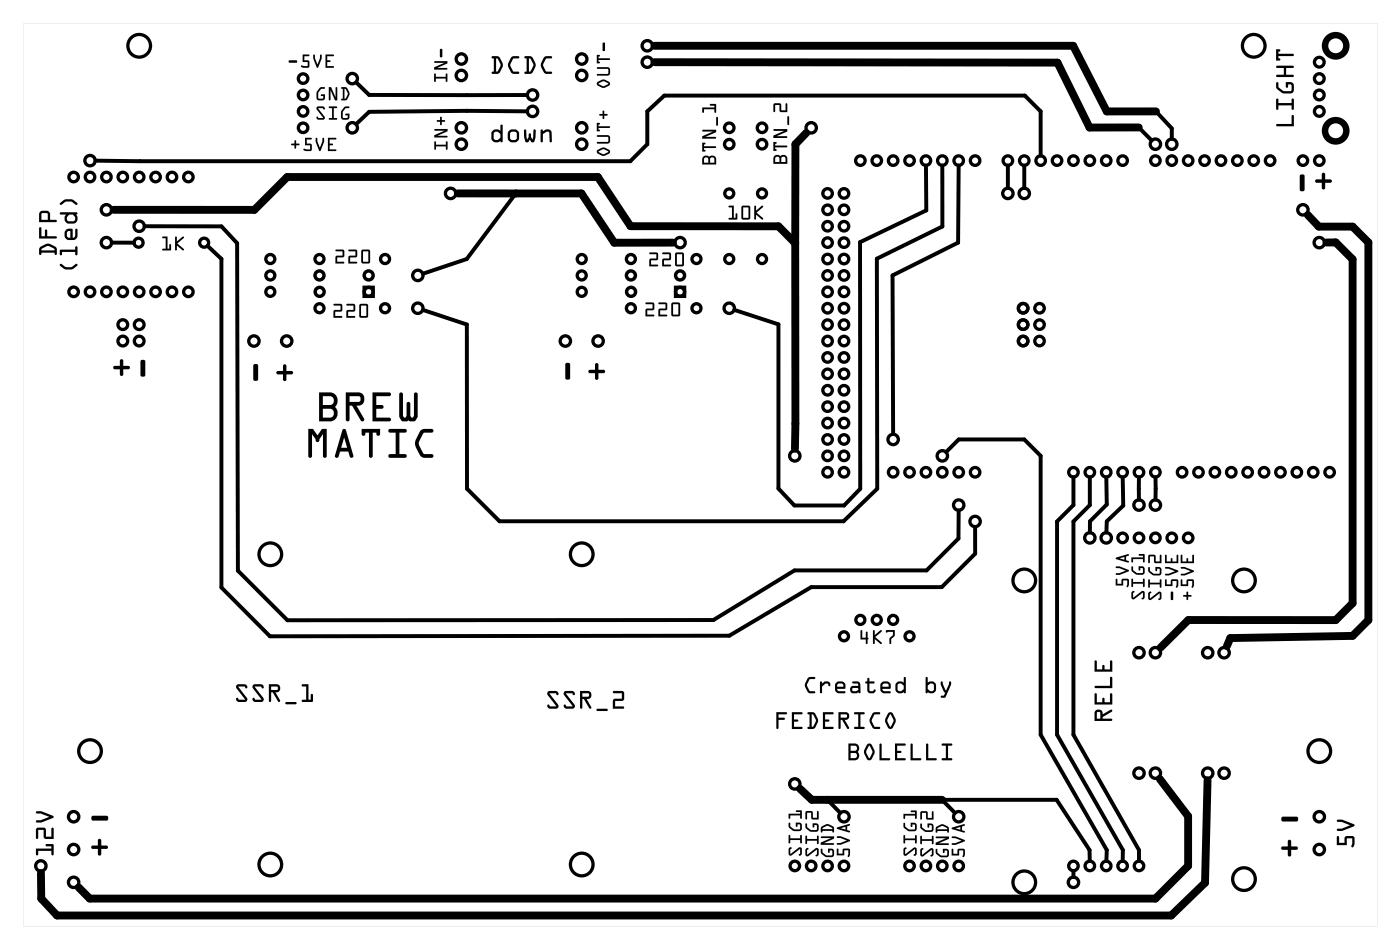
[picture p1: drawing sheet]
<svg xmlns="http://www.w3.org/2000/svg" width="217mm" height="147mm" viewBox="0 0 217 147" stroke-linecap="round" stroke-linejoin="round" font-family="sans-serif">
<g fill="#000">
<path d="M201.5 27.1l.4-.1 .3 .2v2.1a.39 .39 0 0 1-.4 .3 .39 .39 0 0 1-.4-.3zM203.9 27.9l.9-.1v-.8a.26 .26 0 0 1 .3-.3 .26 .26 0 0 1 .3 .3v.8h.7a.26 .26 0 0 1 .3 .2 .26 .26 0 0 1-.3 .3h-.7v.8a.26 .26 0 0 1-.3 .2 .26 .26 0 0 1-.3-.2v-.8h-.8l-.2-.2zM17.6 56.7h1v-.8a.26 .26 0 0 1 .2-.3 .26 .26 0 0 1 .3 .3v.8h.8a.26 .26 0 0 1 .2 .2 .26 .26 0 0 1-.2 .3h-.8v.8a.26 .26 0 0 1-.3 .2 .26 .26 0 0 1-.2-.2v-.8h-.9l-.1-.2zM21.8 55.8l.5-.1 .2 .2v2.2a.39 .39 0 0 1-.4 .2 .39 .39 0 0 1-.3-.2zM39.3 56.5l.4-.1 .3 .1v2.2a.39 .39 0 0 1-.4 .3 .39 .39 0 0 1-.4-.3zM43.9 56.5l.3-.1 .2 .2v.8h.8a.26 .26 0 0 1 .2 .3 .26 .26 0 0 1-.2 .3h-.8v.7a.26 .26 0 0 1-.3 .3 .26 .26 0 0 1-.2-.3v-.7h-.8a.26 .26 0 0 1-.3-.3 .26 .26 0 0 1 .3-.3h.8zM87.7 56.3l.4-.1 .2 .1 .1 2.2a.39 .39 0 0 1-.4 .3 .39 .39 0 0 1-.4-.3zM92.3 56.3l.3-.1 .1 .2v.9h.8a.26 .26 0 0 1 .3 .2 .26 .26 0 0 1-.3 .3h-.8v.8a.26 .26 0 0 1-.2 .2 .26 .26 0 0 1-.3-.2v-.8h-.8a.26 .26 0 0 1-.2-.3 .26 .26 0 0 1 .2-.2h.8zM14.2 126.4l2.3-.1a.39 .39 0 0 1 .3 .4 .39 .39 0 0 1-.3 .4h-2.2l-.1-.3zM14.2 131l1-.1v-.7a.26 .26 0 0 1 .2-.3 .26 .26 0 0 1 .3 .3v.7h.8a.26 .26 0 0 1 .2 .3 .26 .26 0 0 1-.2 .3h-.8v.7a.26 .26 0 0 1-.3 .3 .26 .26 0 0 1-.2-.3v-.7l-.9-.1-.2-.1zM198.6 126.5h2.3a.39 .39 0 0 1 .3 .3 .39 .39 0 0 1-.3 .4h-2.2l-.1-.3zM198.6 131.1h1v-.8a.26 .26 0 0 1 .2-.3 .26 .26 0 0 1 .3 .3v.8h.8a.26 .26 0 0 1 .2 .2 .26 .26 0 0 1-.2 .3h-.8v.8a.26 .26 0 0 1-.3 .2 .26 .26 0 0 1-.2-.2v-.8h-.9l-.1-.2z"/>
<path d="M3.6 3.6h209.8v139.8h-209.8zM3.6 3.6v139.8h209.8v-139.8z"/>
<path d="M44.8 9.4l1.1-.1a.2 .2 0 0 1 .2 .2 .2 .2 0 0 1-.2 .2h-1.1zM44.8 9.4v.3h1.1a.2 .2 0 0 0 .2-.2 .2 .2 0 0 0-.2-.2zM46.9 8.4h.9a.14 .14 0 0 1 .2 .2 .13 .13 0 0 1-.2 .1h-.6v.6l.7 .1v.9l-.2 .2h-.7l-.3-.1a.13 .13 0 0 1-.1-.2 .13 .13 0 0 1 .2-.1l.9 .1v-.6h-.8zM46.9 8.4v1.2h.8v.6l-.9-.1a.14 .14 0 0 0-.2 .1 .14 .14 0 0 0 .1 .2l1 .1 .2-.2v-.9l-.7-.1v-.6h.6a.13 .13 0 0 0 .2-.1 .14 .14 0 0 0-.2-.2zM48.6 8.5h.2v.5l.4 1 .4-1v-.4a.13 .13 0 0 1 .1-.2 .14 .14 0 0 1 .2 .2v.4l-.6 1.4-.1 .1-.1-.1-.6-1.3zM48.6 8.5l-.1 .6 .6 1.3 .1 .1 .1-.1 .6-1.4v-.4a.14 .14 0 0 0-.2-.2 .13 .13 0 0 0-.1 .2v.4l-.4 1-.4-1v-.5zM50.4 8.4h1.2a.14 .14 0 0 1 .2 .2 .13 .13 0 0 1-.2 .1h-.9v.6h.4a.13 .13 0 0 1 .1 .2 .13 .13 0 0 1-.1 .1h-.4v.6h.9a.14 .14 0 0 1 .2 .2 .13 .13 0 0 1-.2 .1h-1.2zM50.4 8.4v2.1h1.2a.13 .13 0 0 0 .2-.1 .14 .14 0 0 0-.2-.2h-.9v-.6h.4a.13 .13 0 0 0 .1-.1 .13 .13 0 0 0-.1-.2h-.4v-.6h.9a.13 .13 0 0 0 .2-.1 .14 .14 0 0 0-.2-.2z"/>
<path d="M44.8 9.4l1.1-.1a.2 .2 0 0 1 .2 .2 .2 .2 0 0 1-.2 .2h-1.1zM46.9 8.4h.9a.14 .14 0 0 1 .2 .2 .13 .13 0 0 1-.2 .1h-.6v.6l.7 .1v.9l-.2 .2-.9-.1a.16 .16 0 0 1-.2-.1 .16 .16 0 0 1 .2-.2l.9 .1v-.6h-.8zM48.6 8.5h.2v.5l.4 1 .4-1v-.4a.13 .13 0 0 1 .1-.2 .14 .14 0 0 1 .2 .2v.4l-.6 1.4-.1 .1-.1-.1-.6-1.3zM50.4 8.4h1.2a.14 .14 0 0 1 .2 .2 .13 .13 0 0 1-.2 .1h-.9v.6h.4a.13 .13 0 0 1 .1 .2 .13 .13 0 0 1-.1 .1h-.4v.6h.9a.14 .14 0 0 1 .2 .2 .13 .13 0 0 1-.2 .1h-1.2z"/>
<path d="M49.1 16.6l1-.1 .3 .3a.19 .19 0 0 1-.3 .1 .19 .19 0 0 1-.1-.2l-.7 .1 1 1.3v.3l-.1 .1h-.8l-.3-.1-.1-.2a.19 .19 0 0 1 .2-.1 .19 .19 0 0 1 .2 .2l.7-.1-1-1.2zM49.1 16.6v.4l1 1.2h-.8a.14 .14 0 0 0-.1-.1 .14 .14 0 0 0-.2 .1l.3 .3h1v-.4l-1-1.3h.8a.14 .14 0 0 0 .1 .2 .14 .14 0 0 0 .1-.2l-.2-.3zM51 16.5h1.1a.13 .13 0 0 1 .2 .1 .13 .13 0 0 1-.2 .1h-.4v1.6h.4a.13 .13 0 0 1 .2 .1 .13 .13 0 0 1-.2 .1h-1a.13 .13 0 0 1-.2-.1 .13 .13 0 0 1 .2-.1h.4v-1.6h-.5zM51 16.5v.2h.5v1.6h-.4a.13 .13 0 0 0-.2 .1 .13 .13 0 0 0 .2 .1h1a.13 .13 0 0 0 .2-.1 .13 .13 0 0 0-.2-.1h-.4v-1.6h.4a.13 .13 0 0 0 .2-.1 .13 .13 0 0 0-.2-.1zM53.3 16.6l.2-.1h.5a.13 .13 0 0 1 .2 .1 .13 .13 0 0 1-.2 .1l-.4 .1-.5 .5v.9h.8v-.3h-.3a.13 .13 0 0 1-.1-.2 .13 .13 0 0 1 .1-.1h.6v.5a.41 .41 0 0 1-.4 .4h-.6a.4 .4 0 0 1-.4-.4l.1-.9zM53.3 16.6a1.38 1.38 0 0 0-.2 1.9h.8l.2-.2 .1-.7h-.6a.13 .13 0 0 0-.1 .1 .13 .13 0 0 0 .1 .2h.3v.3h-.8v-.9l.5-.5 .4-.1a.13 .13 0 0 0 .2-.1 .13 .13 0 0 0-.2-.1h-.4z"/>
<path d="M49.1 16.6l1-.1 .2 .3a.19 .19 0 0 1-.2 .1 .19 .19 0 0 1-.1-.2l-.7 .1 1 1.3v.3l-.1 .1h-.8l-.3-.1-.1-.2a.19 .19 0 0 1 .2-.1 .19 .19 0 0 1 .2 .2l.7-.1-1-1.2zM51 16.5h1.1a.13 .13 0 0 1 .2 .1 .13 .13 0 0 1-.2 .1h-.4v1.6h.4a.13 .13 0 0 1 .2 .1 .13 .13 0 0 1-.2 .1h-1a.13 .13 0 0 1-.2-.1 .13 .13 0 0 1 .2-.1h.4v-1.6h-.5zM53.3 16.6l.2-.1h.5a.13 .13 0 0 1 .2 .1 .13 .13 0 0 1-.2 .1l-.4 .1-.5 .5v.9h.8v-.3h-.3a.13 .13 0 0 1-.1-.2 .13 .13 0 0 1 .1-.1h.6l-.1 .7-.2 .2h-.7a.4 .4 0 0 1-.4-.4 1.42 1.42 0 0 1 .5-1.5z"/>
<path d="M49.5 13.6l.2-.1h.5a.13 .13 0 0 1 .2 .1 .14 .14 0 0 1-.2 .2h-.4l-.5 .5 .1 .9h.7v-.3h-.3a.13 .13 0 0 1-.1-.2 .13 .13 0 0 1 .1-.1h.6v.5a.41 .41 0 0 1-.4 .5h-.6a.4 .4 0 0 1-.4-.5l.1-.8zM49.5 13.6a1.38 1.38 0 0 0-.2 1.9h.8l.2-.2 .1-.7h-.6a.13 .13 0 0 0-.1 .1 .13 .13 0 0 0 .1 .2h.3v.3h-.7l-.1-.9 .5-.5h.4a.14 .14 0 0 0 .2-.2 .13 .13 0 0 0-.2-.1h-.4zM51 13.5h.3l.7 1.6v-1.5a.13 .13 0 0 1 .1-.1 .13 .13 0 0 1 .2 .1v2h-.4l-.7-1.6v1.4a.13 .13 0 0 1-.1 .2 .13 .13 0 0 1-.1-.2zM51 13.5v1.9a.13 .13 0 0 0 .1 .1 .13 .13 0 0 0 .1-.1v-1.4l.7 1.5h.4v-1.9a.13 .13 0 0 0-.2-.1 .13 .13 0 0 0-.1 .1v1.5l-.7-1.6zM52.9 13.5h.8l.5 1-.4 .9-.2 .1-.6 .1a.13 .13 0 0 1-.1-.2 .13 .13 0 0 1 .1-.1h.1v-1.5l-.2-.1zM52.9 13.5v.2l.2 .1v1.5h-.1a.13 .13 0 0 0-.1 .1 .13 .13 0 0 0 .1 .1h.6l.2-.1 .4-.9-.5-.9zM53.4 13.8v1.5h.1l.4-.8-.3-.7zM53.4 13.8h.2l.3 .7-.4 .8h-.1z"/>
<path d="M49.5 13.6l.2-.1h.5a.13 .13 0 0 1 .2 .1 .14 .14 0 0 1-.2 .2h-.4l-.5 .5 .1 .9h.7v-.3h-.3a.13 .13 0 0 1-.1-.2 .13 .13 0 0 1 .1-.1h.6l-.1 .7-.2 .2h-.7a.4 .4 0 0 1-.4-.4 1.42 1.42 0 0 1 .5-1.5zM51 13.5h.3l.7 1.6v-1.5a.13 .13 0 0 1 .1-.1 .13 .13 0 0 1 .2 .1v1.9h-.4l-.7-1.5v1.4a.13 .13 0 0 1-.1 .1 .13 .13 0 0 1-.1-.1zM52.9 13.5h.8a1.21 1.21 0 0 1 .1 1.8l-.2 .2h-.6a.13 .13 0 0 1-.1-.1 .13 .13 0 0 1 .1-.1h.1v-1.5l-.2-.1zM53.4 13.8v1.5h.1l.4-.8-.3-.7z"/>
<path d="M67.3 11.4l.2 .1v.4h1.6v-.4a.13 .13 0 0 1 .1-.1 .13 .13 0 0 1 .1 .1v1.1a.13 .13 0 0 1-.1 .1 .13 .13 0 0 1-.1-.1v-.4h-1.6v.4a.13 .13 0 0 1-.1 .1 .13 .13 0 0 1-.1-.1zM67.3 9.5h2v.3l-1.6 .7h1.5a.13 .13 0 0 1 .1 .2 .13 .13 0 0 1-.1 .1h-1.9v-.4l1.6-.7h-1.5h-.1zM68.2 7.6h.3l.1 .1v1l-.2 .2-.2-.2z"/>
<path d="M67.3 11.4l.2 .1v.4h1.6v-.4a.13 .13 0 0 1 .1-.1 .13 .13 0 0 1 .1 .1v1.1a.13 .13 0 0 1-.1 .1 .13 .13 0 0 1-.1-.1v-.4h-1.6v.4a.13 .13 0 0 1-.1 .1 .13 .13 0 0 1-.1-.1zM67.3 11.4v1.2a.13 .13 0 0 0 .1 .1 .13 .13 0 0 0 .1-.1v-.4h1.6v.4a.13 .13 0 0 0 .1 .1 .13 .13 0 0 0 .1-.1v-1.1a.13 .13 0 0 0-.1-.1 .13 .13 0 0 0-.1 .1v.4h-1.6v-.4zM67.3 9.5h2v.3l-1.6 .7h1.5a.13 .13 0 0 1 .1 .2 .13 .13 0 0 1-.1 .1h-1.9v-.4l1.6-.7h-1.5h-.1zM67.3 9.5v.2h.1h1.5l-1.6 .7v.4h1.9a.13 .13 0 0 0 .1-.1 .13 .13 0 0 0-.1-.2h-1.5l1.6-.7v-.3zM68.2 7.6h.3l.1 1.1a.2 .2 0 0 1-.2 .2 .2 .2 0 0 1-.2-.2zM68.2 7.6v1.1l.2 .2 .2-.2v-1l-.1-.1z"/>
<path d="M76.2 8.7h1l.3 .3a1.53 1.53 0 0 1 0 2.2l-.3 .2h-.8a.18 .18 0 0 1-.2-.1 .18 .18 0 0 1 .2-.2h.1v-2.1h-.3zM76.2 8.7v.3h.3v2.1h-.1a.18 .18 0 0 0-.2 .2 .18 .18 0 0 0 .2 .1h.8l.2-.1 .5-1.2-.1-.4-.5-.9zM76.9 9v2.1h.1l.2-.1 .4-.9-.4-1zM76.9 9l.3 .1 .4 1-.4 .9-.2 .1h-.1zM79.2 8.9l.3-.2h.8a.18 .18 0 0 1 .2 .2 .18 .18 0 0 1-.2 .2h-.8l-.4 1 .4 1h.8a.18 .18 0 0 1 .2 .2 .18 .18 0 0 1-.2 .1h-.9l-.7-1.1a1.58 1.58 0 0 1 .5-1.3zM79.2 8.9l-.4 .8a1.63 1.63 0 0 0 .7 1.7h.8a.18 .18 0 0 0 .2-.1 .18 .18 0 0 0-.2-.2h-.8l-.4-1 .4-1 .8-.1a.18 .18 0 0 0 .2-.1 .18 .18 0 0 0-.2-.2h-.8zM81.3 8.7h.9l.4 .3a1.53 1.53 0 0 1 0 2.2l-.4 .2h-.8a.18 .18 0 0 1-.1-.1 .18 .18 0 0 1 .1-.2h.2v-2.1h-.3zM81.3 8.7v.3h.3v2.1h-.2a.18 .18 0 0 0-.1 .2 .18 .18 0 0 0 .1 .1h.8l.3-.1 .5-1.2-.1-.4-.5-.9zM82 9v2.1h.1l.1-.1 .5-.9-.5-1zM82 9l.3 .1 .4 1-.4 .9-.2 .1h-.1zM84.3 8.9l.3-.2h.8a.18 .18 0 0 1 .2 .2 .18 .18 0 0 1-.2 .2h-.8l-.4 1 .4 1h.8a.18 .18 0 0 1 .2 .2 .18 .18 0 0 1-.2 .1h-1l-.6-1.1a1.58 1.58 0 0 1 .4-1.3zM84.3 8.9l-.4 .8a1.63 1.63 0 0 0 .7 1.7h.8a.18 .18 0 0 0 .2-.1 .18 .18 0 0 0-.2-.2h-.8l-.4-1 .4-1 .8-.1a.18 .18 0 0 0 .2-.1 .18 .18 0 0 0-.2-.2h-.8z"/>
<path d="M76.2 8.7l1.1 .1a1.61 1.61 0 0 1 .2 2.4l-.3 .2h-.8a.18 .18 0 0 1-.2-.1 .18 .18 0 0 1 .2-.2h.1v-2.1h-.3zM76.9 9v2.1h.1l.2-.1 .4-.9-.4-1zM79.2 8.9l.3-.2h.8a.18 .18 0 0 1 .2 .2 .18 .18 0 0 1-.2 .1l-.8 .1-.4 1 .4 1h.8a.18 .18 0 0 1 .2 .2 .18 .18 0 0 1-.2 .1h-.7a1.42 1.42 0 0 1-.9-1.3zM81.3 8.7l1.1 .1a1.61 1.61 0 0 1 .2 2.4l-.4 .2h-.8a.18 .18 0 0 1-.1-.1 .18 .18 0 0 1 .1-.2h.2v-2.1h-.3zM82 9v2.1h.1l.1-.1 .5-.9-.5-1zM84.3 8.9l.3-.2h.8a.18 .18 0 0 1 .2 .2 .18 .18 0 0 1-.2 .1l-.8 .1-.4 1 .4 1h.8a.18 .18 0 0 1 .2 .2 .18 .18 0 0 1-.2 .1h-.7a1.42 1.42 0 0 1-.9-1.3z"/>
<path d="M92.6 12.7l.9-.4 .9 .4a.35 .35 0 0 1 0 .6 1.22 1.22 0 0 1-1.8-.1l-.1-.2zM92.8 12.9v.1l.7 .4 .8-.4-.8-.4zM92.5 10.4h1.6l.3 .1 .1 .3v.7l-.2 .2h-1.7a.13 .13 0 0 1-.1-.1 .13 .13 0 0 1 .1-.2h1.6l.1-.6-.2-.1h-1.5zM92.5 8.5h.3a.13 .13 0 0 1 .2 .1 .14 .14 0 0 1-.2 .2v.2h1.6a.13 .13 0 0 1 .1 .2 .13 .13 0 0 1-.1 .1h-1.6v.2a.14 .14 0 0 1 .2 .2 .13 .13 0 0 1-.2 .1h-.3zM93.4 6.6h.3l.1 .1v1.1l-.2 .1-.2-.1z"/>
<path d="M92.6 12.7l.9-.4 .9 .4a.35 .35 0 0 1 0 .6l-.7 .3h-.3l-.8-.4-.1-.2zM92.6 12.7l-.1 .3 .1 .2 .8 .4h.3l.7-.3a.35 .35 0 0 0 0-.6l-.9-.4zM92.8 12.9v.1l.7 .4 .8-.4-.8-.4zM92.8 12.9l.7-.3 .8 .4-.8 .4-.7-.4zM92.5 10.4h1.6a.41 .41 0 0 1 .4 .4v.5a.4 .4 0 0 1-.4 .4h-1.5a.13 .13 0 0 1-.1-.1 .13 .13 0 0 1 .1-.2h1.6l.1-.6-.2-.1h-1.5zM92.5 10.4l.1 .3h1.5l.2 .1-.1 .6h-1.6a.13 .13 0 0 0-.1 .2 .13 .13 0 0 0 .1 .1h1.7l.2-.2v-.7l-.1-.3-.3-.1zM92.5 8.5h.3a.13 .13 0 0 1 .2 .1 .14 .14 0 0 1-.2 .2v.2h1.6a.13 .13 0 0 1 .1 .2 .13 .13 0 0 1-.1 .1h-1.6v.2a.14 .14 0 0 1 .2 .2 .13 .13 0 0 1-.2 .1h-.3zM92.5 8.5v1.3h.3a.13 .13 0 0 0 .2-.1 .14 .14 0 0 0-.2-.2h-.1v-.2h1.7a.13 .13 0 0 0 .1-.1 .13 .13 0 0 0-.1-.2h-1.7v-.2h.1a.14 .14 0 0 0 .2-.2 .13 .13 0 0 0-.2-.1zM93.4 6.6l.4 .1v1.1a.2 .2 0 0 1-.2 .1 .2 .2 0 0 1-.2-.1zM93.4 6.6v1.2l.2 .1 .2-.1v-1.1l-.1-.1z"/>
<path d="M197.8 19.3l2.4-.1v-1.2a.18 .18 0 0 1 .1-.2 .18 .18 0 0 1 .2 .2v1.6h-2.6l-.1-.2zM197.8 15.3l.3 .1v.6h2.1v-.6a.18 .18 0 0 1 .1-.1 .18 .18 0 0 1 .2 .1v1.4a.18 .18 0 0 1-.2 .2 .18 .18 0 0 1-.1-.2v-.5h-2.1v.5a.18 .18 0 0 1-.2 .2 .18 .18 0 0 1-.1-.2zM197.8 12.8h.3v.7l.8 .6h1.2v-1h-.5v.3a.18 .18 0 0 1-.2 .2 .18 .18 0 0 1-.1-.2v-.7h.7a.54 .54 0 0 1 .5 .6v.6a.53 .53 0 0 1-.5 .6h-1.1l-.9-.7-.2-.2zM197.8 10.2h2.5a.18 .18 0 0 1 .2 .1 .18 .18 0 0 1-.2 .2h-1v1.1h1a.18 .18 0 0 1 .2 .2 .18 .18 0 0 1-.2 .1h-2.4a.18 .18 0 0 1-.1-.1 .18 .18 0 0 1 .1-.2h1.1v-1.1h-1.1zM197.8 7.6h.4a.18 .18 0 0 1 .2 .2 .18 .18 0 0 1-.2 .2h-.1v.3h2.2a.18 .18 0 0 1 .2 .2 .18 .18 0 0 1-.2 .2h-2.2v.3h.1a.18 .18 0 0 1 .2 .2 .18 .18 0 0 1-.2 .2h-.4z"/>
<path d="M197.8 19.3l2.4-.1v-1.2a.18 .18 0 0 1 .1-.2 .18 .18 0 0 1 .2 .2v1.6h-2.6l-.1-.2zM197.8 19.3v.1l.1 .2h2.6v-1.6a.18 .18 0 0 0-.2-.2 .18 .18 0 0 0-.1 .2v1.2zM197.8 15.3l.3 .1v.6h2.1v-.6a.18 .18 0 0 1 .1-.1 .18 .18 0 0 1 .2 .1v1.4a.18 .18 0 0 1-.2 .2 .18 .18 0 0 1-.1-.2v-.5h-2.1v.5a.18 .18 0 0 1-.2 .2 .18 .18 0 0 1-.1-.2zM197.8 15.3v1.5a.18 .18 0 0 0 .1 .2 .18 .18 0 0 0 .2-.2v-.5h2.1v.5a.18 .18 0 0 0 .1 .2 .18 .18 0 0 0 .2-.2v-1.4a.18 .18 0 0 0-.2-.1 .18 .18 0 0 0-.1 .1v.6h-2.1v-.6zM197.8 12.8h.3v.7l.8 .6h1.2v-1h-.5v.3a.18 .18 0 0 1-.2 .2 .18 .18 0 0 1-.1-.2v-.7h.7a.54 .54 0 0 1 .5 .6v.6a.53 .53 0 0 1-.5 .6h-1.1l-.9-.7-.2-.2zM197.8 12.8v.8l.2 .2 .9 .7h1.1a.53 .53 0 0 0 .5-.6v-.6a.54 .54 0 0 0-.5-.6h-.7v.7a.18 .18 0 0 0 .1 .2 .18 .18 0 0 0 .2-.2v-.3h.5v1h-1.2l-.8-.6v-.7zM197.8 10.2h2.5a.18 .18 0 0 1 .2 .1 .18 .18 0 0 1-.2 .2h-1v1.1h1a.18 .18 0 0 1 .2 .2 .18 .18 0 0 1-.2 .1h-2.4a.18 .18 0 0 1-.1-.1 .18 .18 0 0 1 .1-.2h1.1v-1.1h-1.1zM197.8 10.2l.1 .3h1.1v1.1h-1.1a.18 .18 0 0 0-.1 .2 .18 .18 0 0 0 .1 .1h2.4a.18 .18 0 0 0 .2-.1 .18 .18 0 0 0-.2-.2h-1v-1.1h1a.18 .18 0 0 0 .2-.2 .18 .18 0 0 0-.2-.1zM197.8 7.6h.4a.18 .18 0 0 1 .2 .2 .18 .18 0 0 1-.2 .2h-.1v.3h2.2a.18 .18 0 0 1 .2 .2 .18 .18 0 0 1-.2 .2h-2.2v.3h.1a.18 .18 0 0 1 .2 .2 .18 .18 0 0 1-.2 .2h-.4zM197.8 7.6v1.8h.4a.18 .18 0 0 0 .2-.2 .18 .18 0 0 0-.2-.2h-.1v-.3h2.2a.18 .18 0 0 0 .2-.2 .18 .18 0 0 0-.2-.2h-2.2v-.3h.1a.18 .18 0 0 0 .2-.2 .18 .18 0 0 0-.2-.2z"/>
<path d="M6.2 38.3a1.63 1.63 0 0 1 2.4-.1l.2 .3v.8a.18 .18 0 0 1-.2 .2 .18 .18 0 0 1-.1-.2v-.2h-2.1v.2a.18 .18 0 0 1-.2 .2 .18 .18 0 0 1-.1-.2v-.8zM6.4 38.6v.2h2.1l-.1-.3-1-.4zM6.1 35.2l.3 .1v1.3h.6v-.9a.18 .18 0 0 1 .1-.2 .18 .18 0 0 1 .2 .2v.9h1.3a.18 .18 0 0 1 .2 .2 .18 .18 0 0 1-.2 .1h-2.5zM6.2 32.8a1.12 1.12 0 0 1 1.5 .2l.1 1h.8a.18 .18 0 0 1 .2 .2 .18 .18 0 0 1-.2 .2h-2.5v-1.2zM6.5 33l-.1 1h1v-1z"/>
<path d="M6.2 38.2h.2a1.53 1.53 0 0 1 2.1 0l.3 .3v.8a.18 .18 0 0 1-.2 .2 .18 .18 0 0 1-.1-.2v-.2h-2.1v.2a.18 .18 0 0 1-.2 .2 .18 .18 0 0 1-.1-.2v-.8zM6.2 38.3l-.1 .2v.8a.18 .18 0 0 0 .1 .2 .18 .18 0 0 0 .2-.2v-.2h2.1v.2a.18 .18 0 0 0 .1 .2 .18 .18 0 0 0 .2-.2l-.1-.9-.9-.6-.5-.1zM6.4 38.6v.2h2.1l-.1-.3-1-.4zM6.4 38.6l1-.5 1 .4 .1 .3h-2.1zM6.1 35.2l.3 .1v1.3h.6v-.9a.18 .18 0 0 1 .1-.2 .18 .18 0 0 1 .2 .2v.9h1.3a.18 .18 0 0 1 .2 .2 .18 .18 0 0 1-.2 .1h-2.5zM6.1 35.2v1.7h2.5a.18 .18 0 0 0 .2-.1 .18 .18 0 0 0-.2-.2h-1.3v-.9a.18 .18 0 0 0-.2-.2 .18 .18 0 0 0-.1 .2v.9h-.6v-1.3zM6.2 32.8a1.12 1.12 0 0 1 1.5 .2l.1 1h.8a.18 .18 0 0 1 .2 .2 .18 .18 0 0 1-.2 .2h-2.5v-1.2zM6.2 32.8l-.1 .4v1.2h2.5a.18 .18 0 0 0 .2-.2 .18 .18 0 0 0-.2-.2h-.8v-.8a.54 .54 0 0 0-.6-.6h-.6zM6.5 33l-.1 1h1v-1zM6.5 33h.9v1h-1z"/>
<path d="M25.2 36.7l.8-.1v1.9h.2v-.6a.14 .14 0 0 1 .2-.1 .14 .14 0 0 1 .1 .1l-.1 .9h-1.1a.14 .14 0 0 1-.2-.2 .14 .14 0 0 1 .2-.1h.4v-1.6h-.5zM25.2 36.7v.2h.5v1.6h-.4a.14 .14 0 0 0-.2 .1 .14 .14 0 0 0 .2 .2h1.1l.1-.9a.14 .14 0 0 0-.1-.1 .14 .14 0 0 0-.2 .1v.6h-.2v-1.9zM27.2 36.7h.2v.7l.9-.7a.14 .14 0 0 1 .2 0 .14 .14 0 0 1 0 .2l-1 .8 1 .8a.14 .14 0 0 1 0 .2 .14 .14 0 0 1-.2 .1l-.9-.8v.6a.14 .14 0 0 1-.1 .2 .14 .14 0 0 1-.2-.2zM27.2 36.7l-.1 1.9a.14 .14 0 0 0 .2 .2 .14 .14 0 0 0 .1-.2v-.6l.9 .8a.14 .14 0 0 0 .2-.1 .14 .14 0 0 0 0-.2l-1-.8 1-.8a.14 .14 0 0 0 0-.2 .14 .14 0 0 0-.2 0l-.9 .7v-.7z"/>
<path d="M25.2 36.7l.8-.1v1.9h.2v-.6a.14 .14 0 0 1 .2-.1 .14 .14 0 0 1 .1 .1l-.1 .9h-1.1a.14 .14 0 0 1-.2-.2 .14 .14 0 0 1 .2-.1h.4v-1.6h-.5zM27.2 36.7h.2v.7l.9-.7a.14 .14 0 0 1 .2 0 .14 .14 0 0 1 0 .2l-1 .8 1 .8a.14 .14 0 0 1 0 .2 .14 .14 0 0 1-.2 .1l-.9-.8v.6a.14 .14 0 0 1-.1 .2 .14 .14 0 0 1-.2-.2z"/>
<path d="M45.1 22.3l.5-.1v-.4a.13 .13 0 0 1 .2-.1 .13 .13 0 0 1 .1 .1v.4h.4a.13 .13 0 0 1 .1 .2 .13 .13 0 0 1-.1 .1h-.4v.4a.13 .13 0 0 1-.1 .1 .13 .13 0 0 1-.2-.1v-.4h-.4zM45.1 22.3l.1 .2h.4v.4a.13 .13 0 0 0 .2 .1 .13 .13 0 0 0 .1-.1v-.4h.4a.13 .13 0 0 0 .1-.1 .13 .13 0 0 0-.1-.2h-.4v-.4a.13 .13 0 0 0-.1-.1 .13 .13 0 0 0-.2 .1v.4zM47.3 21.3h.9a.13 .13 0 0 1 .1 .2 .13 .13 0 0 1-.1 .1h-.7v.6l.7 .1 .1 .9-.2 .2h-.7l-.3-.1a.13 .13 0 0 1-.1-.2 .13 .13 0 0 1 .2-.1l.9 .1v-.6h-.8zM47.3 21.3v1.2h.8v.6l-.9-.1a.14 .14 0 0 0-.2 .1 .14 .14 0 0 0 .1 .2l1 .1 .2-.2-.1-.9-.7-.1v-.6h.7a.13 .13 0 0 0 .1-.1 .13 .13 0 0 0-.1-.2zM49 21.4h.2v.5l.4 1 .4-1v-.4a.13 .13 0 0 1 .1-.2 .13 .13 0 0 1 .1 .2v.4l-.5 1.4-.1 .1-.2-.1-.5-1.4zM49 21.4l-.1 .5 .5 1.4 .2 .1 .1-.1 .5-1.4v-.4a.13 .13 0 0 0-.1-.2 .13 .13 0 0 0-.1 .2v.4l-.4 1-.4-1v-.5zM50.8 21.3h1.2a.13 .13 0 0 1 .1 .2 .13 .13 0 0 1-.1 .1h-.9v.6h.4a.13 .13 0 0 1 .1 .2 .13 .13 0 0 1-.1 .1h-.4v.6h.9a.13 .13 0 0 1 .1 .2 .13 .13 0 0 1-.1 .1h-1.2zM50.8 21.3v2.1h1.2a.13 .13 0 0 0 .1-.1 .13 .13 0 0 0-.1-.2h-.9v-.6h.4a.13 .13 0 0 0 .1-.1 .13 .13 0 0 0-.1-.2h-.4v-.6h.9a.13 .13 0 0 0 .1-.1 .13 .13 0 0 0-.1-.2z"/>
<path d="M45.1 22.3l.5-.1v-.4a.13 .13 0 0 1 .2-.1 .13 .13 0 0 1 .1 .1v.4h.4a.13 .13 0 0 1 .1 .2 .13 .13 0 0 1-.1 .1h-.4v.4a.13 .13 0 0 1-.1 .1 .13 .13 0 0 1-.2-.1v-.4h-.4zM47.3 21.3h.9a.13 .13 0 0 1 .1 .2 .13 .13 0 0 1-.1 .1h-.7v.6l.7 .1 .1 .9-.2 .2-.9-.1a.16 .16 0 0 1-.2-.1 .16 .16 0 0 1 .2-.2l.9 .1v-.6h-.8zM49 21.4h.2v.5l.4 1 .4-1v-.4a.13 .13 0 0 1 .1-.2 .13 .13 0 0 1 .1 .2v.4l-.5 1.4-.1 .1-.2-.1-.5-1.4zM50.8 21.3h1.2a.13 .13 0 0 1 .1 .2 .13 .13 0 0 1-.1 .1h-.9v.6h.4a.13 .13 0 0 1 .1 .2 .13 .13 0 0 1-.1 .1h-.4v.6h.9a.13 .13 0 0 1 .1 .2 .13 .13 0 0 1-.1 .1h-1.2z"/>
<path d="M67.3 21.9l.3 .1v.4h1.5v-.4a.13 .13 0 0 1 .1-.1 .13 .13 0 0 1 .2 .1v1.1a.13 .13 0 0 1-.2 .1 .13 .13 0 0 1-.1-.1v-.4h-1.5v.4a.13 .13 0 0 1-.2 .1 .13 .13 0 0 1-.1-.1zM67.3 20h2.1v.3l-1.6 .7h1.4a.14 .14 0 0 1 .2 .2 .13 .13 0 0 1-.2 .1h-1.9v-.4l1.6-.7h-1.5h-.1zM68.2 18.1l.3 .1v.4h.4a.13 .13 0 0 1 .1 .1 .13 .13 0 0 1-.1 .2h-.4v.4a.13 .13 0 0 1-.2 .1 .13 .13 0 0 1-.1-.1v-.4h-.4a.13 .13 0 0 1-.1-.2 .13 .13 0 0 1 .1-.1h.4z"/>
<path d="M67.3 21.9l.3 .1v.4h1.5v-.4a.13 .13 0 0 1 .1-.1 .13 .13 0 0 1 .2 .1v1.1a.13 .13 0 0 1-.2 .1 .13 .13 0 0 1-.1-.1v-.4h-1.5v.4a.13 .13 0 0 1-.2 .1 .13 .13 0 0 1-.1-.1zM67.3 21.9v1.2a.13 .13 0 0 0 .1 .1 .13 .13 0 0 0 .2-.1v-.4h1.5v.4a.13 .13 0 0 0 .1 .1 .13 .13 0 0 0 .2-.1v-1.1a.13 .13 0 0 0-.2-.1 .13 .13 0 0 0-.1 .1v.4h-1.5v-.4zM67.3 20h2.1v.3l-1.6 .7h1.4a.14 .14 0 0 1 .2 .2 .13 .13 0 0 1-.2 .1h-1.9v-.4l1.6-.7h-1.5h-.1zM67.3 20v.2h.1h1.5l-1.6 .7v.4h1.9a.13 .13 0 0 0 .2-.1 .14 .14 0 0 0-.2-.2h-1.4l1.6-.7v-.3zM68.2 18.1l.3 .1v.4h.4a.13 .13 0 0 1 .1 .1 .13 .13 0 0 1-.1 .2h-.4v.4a.13 .13 0 0 1-.2 .1 .13 .13 0 0 1-.1-.1v-.4h-.4a.13 .13 0 0 1-.1-.2 .13 .13 0 0 1 .1-.1h.4zM68.2 18.1v.5h-.4a.13 .13 0 0 0-.1 .1 .13 .13 0 0 0 .1 .2h.4v.4a.13 .13 0 0 0 .1 .1 .13 .13 0 0 0 .2-.1v-.4h.4a.13 .13 0 0 0 .1-.2 .13 .13 0 0 0-.1-.1h-.4v-.4z"/>
<path d="M76.3 20.3l.5-.3 .5 .1 .2 .2v-.8a.18 .18 0 0 1 .2-.2 .18 .18 0 0 1 .2 .2v2.4a.18 .18 0 0 1-.2 .1 .18 .18 0 0 1-.2-.2l-.3 .2h-.5l-.5-.3-.1-1zM76.3 20.3l-.2 .4 .1 1 .5 .3h.5l.3-.2a.18 .18 0 0 0 .2 .2 .18 .18 0 0 0 .2-.1v-2.4a.18 .18 0 0 0-.2-.2 .18 .18 0 0 0-.2 .2v.8l-.2-.2-.5-.1zM76.6 20.5l-.1 1 .2 .2h.4l.4-.4v-.5l-.4-.4h-.3zM76.6 20.5l.2-.1h.3l.4 .4v.5l-.4 .4h-.4l-.2-.2zM78.8 20.3l.4-.2 .6-.1 .6 .4v1.1l-.2 .4-.2 .1h-.7l-.5-.3-.1-1zM78.8 20.3l-.1 .4v.9l.3 .3 .3 .1a.84 .84 0 0 0 .9-.1l.2-.4v-1l-.3-.4-.3-.1a.89 .89 0 0 0-1 .3zM79.1 20.5v1l.2 .2 .6-.1 .2-.2v-.8l-.3-.2h-.5zM79.1 20.5l.2-.1h.5l.3 .2v.8l-.2 .2-.6 .1-.2-.2zM81.2 20.1h.3l.2 1.5 .2-.4v-.4a.18 .18 0 0 1 .2-.2 .18 .18 0 0 1 .2 .2v.4l.2 .4 .2-1.4a.18 .18 0 0 1 .2-.2 .18 .18 0 0 1 .1 .2v1.1l-.2 .7h-.4l-.3-.4-.3 .4h-.2l-.2-.1-.2-.6zM81.2 20.1v1.2l.2 .6a.32 .32 0 0 0 .5 .1l.2-.4 .2 .4a.32 .32 0 0 0 .5-.1l.2-.6v-1.1a.18 .18 0 0 0-.1-.2 .18 .18 0 0 0-.2 .2l-.2 1.4-.2-.4v-.4a.18 .18 0 0 0-.2-.2 .18 .18 0 0 0-.2 .2v.4l-.2 .4-.2-1.5zM83.8 20.1h.3v.2a.79 .79 0 0 1 1.4 .2v1.4a.18 .18 0 0 1-.1 .1 .18 .18 0 0 1-.2-.1l-.1-1.3-.1-.2h-.3l-.6 .4v1.1a.18 .18 0 0 1-.1 .1 .18 .18 0 0 1-.2-.1zM83.8 20.1v1.8a.18 .18 0 0 0 .2 .1 .18 .18 0 0 0 .1-.1v-1.1l.6-.4h.3l.1 .2 .1 1.3a.18 .18 0 0 0 .2 .1 .18 .18 0 0 0 .1-.1v-1.4a.64 .64 0 0 0-1-.4l-.4 .2v-.2z"/>
<path d="M76.3 20.3a.81 .81 0 0 1 .9-.2l.3 .2v-.8a.18 .18 0 0 1 .2-.2 .18 .18 0 0 1 .2 .2v2.4a.18 .18 0 0 1-.2 .1 .18 .18 0 0 1-.2-.2l-.3 .2h-.5l-.5-.3-.1-1zM76.6 20.5l-.1 1 .2 .2h.4l.4-.4v-.5l-.4-.4h-.3zM78.8 20.3l.1-.1a.89 .89 0 0 1 .9-.2l.4 .2 .2 .3v1l-.2 .4a.88 .88 0 0 1-.9 .1l-.3-.1-.3-.3v-.9zM79.1 20.5v1l.2 .2 .6-.1 .2-.2v-.8l-.3-.2h-.5zM81.2 20.1h.3l.2 1.5 .2-.4v-.4a.18 .18 0 0 1 .2-.2 .18 .18 0 0 1 .2 .2v.4l.2 .4 .2-1.4a.18 .18 0 0 1 .2-.2 .18 .18 0 0 1 .1 .2v1.1l-.2 .7h-.4l-.3-.4-.3 .4h-.4a3.4 3.4 0 0 1-.2-1.9zM83.8 20.1h.3v.2a.76 .76 0 0 1 .8-.3 .76 .76 0 0 1 .6 .5v1.4a.18 .18 0 0 1-.1 .1 .18 .18 0 0 1-.2-.1l-.1-1.3-.1-.2h-.3l-.6 .4v1.1a.18 .18 0 0 1-.1 .1 .18 .18 0 0 1-.2-.1z"/>
<path d="M92.6 23.2l.9-.4 .9 .4a.35 .35 0 0 1 0 .6 1.22 1.22 0 0 1-1.8-.1l-.1-.2zM92.8 23.4v.2l.7 .3 .8-.4-.8-.4zM92.5 21l1.6-.1 .3 .1 .1 .3v.7l-.2 .2h-1.7a.13 .13 0 0 1-.1-.1 .13 .13 0 0 1 .1-.1h1.6l.1-.7-.2-.1h-1.5zM92.5 19h.3a.14 .14 0 0 1 .2 .2 .13 .13 0 0 1-.2 .1v.2h1.6a.13 .13 0 0 1 .1 .2 .13 .13 0 0 1-.1 .1h-1.6v.3a.13 .13 0 0 1 .2 .1 .13 .13 0 0 1-.2 .1h-.3zM93.4 17.2h.2v.4h.4a.14 .14 0 0 1 .2 .2 .13 .13 0 0 1-.2 .1h-.4v.4a.13 .13 0 0 1-.1 .1 .13 .13 0 0 1-.1-.1v-.4h-.4a.13 .13 0 0 1-.1-.1 .13 .13 0 0 1 .1-.2h.4z"/>
<path d="M92.6 23.2l.9-.4 .9 .4a.35 .35 0 0 1 0 .6l-.7 .3h-.3l-.8-.4-.1-.2zM92.6 23.2l-.1 .3 .1 .2 .8 .4h.3l.7-.3a.35 .35 0 0 0 0-.6l-.9-.4zM92.8 23.4v.2l.7 .3 .8-.4-.8-.4zM92.8 23.4l.7-.3 .8 .4-.8 .4-.7-.3zM92.5 21l1.6-.1a.41 .41 0 0 1 .4 .4v.5a.4 .4 0 0 1-.4 .4h-1.5a.13 .13 0 0 1-.1-.1 .13 .13 0 0 1 .1-.1h1.6l.1-.7-.2-.1h-1.5zM92.5 21l.1 .2h1.5l.2 .1-.1 .7h-1.6a.13 .13 0 0 0-.1 .1 .13 .13 0 0 0 .1 .1h1.7l.2-.2v-.7l-.1-.3-.3-.1zM92.5 19h.3a.14 .14 0 0 1 .2 .2 .13 .13 0 0 1-.2 .1v.2h1.6a.13 .13 0 0 1 .1 .2 .13 .13 0 0 1-.1 .1h-1.6v.3a.13 .13 0 0 1 .2 .1 .13 .13 0 0 1-.2 .1h-.3zM92.5 19v1.3h.3a.13 .13 0 0 0 .2-.1 .13 .13 0 0 0-.2-.1h-.1v-.3h1.7a.13 .13 0 0 0 .1-.1 .13 .13 0 0 0-.1-.2h-1.7v-.2h.1a.13 .13 0 0 0 .2-.1 .14 .14 0 0 0-.2-.2zM93.4 17.2h.2v.4h.4a.14 .14 0 0 1 .2 .2 .13 .13 0 0 1-.2 .1h-.4v.4a.13 .13 0 0 1-.1 .1 .13 .13 0 0 1-.1-.1v-.4h-.4a.13 .13 0 0 1-.1-.1 .13 .13 0 0 1 .1-.2h.4zM93.4 17.2v.4h-.4a.13 .13 0 0 0-.1 .2 .13 .13 0 0 0 .1 .1h.4v.4a.13 .13 0 0 0 .1 .1 .13 .13 0 0 0 .1-.1v-.4h.4a.13 .13 0 0 0 .2-.1 .14 .14 0 0 0-.2-.2h-.4v-.4z"/>
<path d="M109 24.3l.5-.2 .4 .2a.62 .62 0 0 1 .7-.2 .62 .62 0 0 1 .4 .6v.8h-2.2v-1zM110.1 24.5l-.1 .7h.7l-.1-.7-.2-.1zM109.2 24.5l-.1 .7h.7l-.1-.7-.2-.1zM108.8 22.1h.4a.14 .14 0 0 1 .1 .1 .14 .14 0 0 1-.1 .2h-.1v.2h1.7a.14 .14 0 0 1 .2 .2 .14 .14 0 0 1-.2 .1h-1.7v.3h.1a.14 .14 0 0 1 .1 .1 .14 .14 0 0 1-.1 .2h-.4zM108.9 20.1h2.1v.4l-1.7 .7h1.5a.14 .14 0 0 1 .2 .1 .14 .14 0 0 1-.2 .2h-2v-.4l1.7-.7h-1.5l-.2-.1zM111 18.1l.3 .1v1.1a.14 .14 0 0 1-.2 .2 .14 .14 0 0 1-.1-.2zM108.8 16.6h1.9v-.2h-.6a.14 .14 0 0 1-.1-.2 .14 .14 0 0 1 .1-.1l.9 .1v1.1a.14 .14 0 0 1-.2 .2 .14 .14 0 0 1-.1-.2v-.4h-1.6v.4a.14 .14 0 0 1-.1 .2 .14 .14 0 0 1-.2-.2z"/>
<path d="M109 24.3l.5-.2 .4 .2a.62 .62 0 0 1 .7-.2 .62 .62 0 0 1 .4 .6v.8h-2.2v-1zM109 24.3l-.2 .2v1h2.2v-.8a.62 .62 0 0 0-.4-.6 .62 .62 0 0 0-.7 .2 .67 .67 0 0 0-.9 0zM110.1 24.5l-.1 .7h.7l-.1-.7-.2-.1zM110.1 24.5l.2-.1 .3 .1 .1 .7h-.7zM109.2 24.5l-.1 .7h.7l-.1-.7-.3-.1zM109.2 24.5l.3-.1 .2 .1 .1 .7h-.7zM108.8 22.1h.4a.14 .14 0 0 1 .1 .1 .14 .14 0 0 1-.1 .2h-.1v.2h1.7a.14 .14 0 0 1 .2 .2 .14 .14 0 0 1-.2 .1h-1.7v.3h.1a.14 .14 0 0 1 .1 .1 .14 .14 0 0 1-.1 .2h-.4zM108.8 22.1v1.4h.4a.14 .14 0 0 0 .1-.2 .14 .14 0 0 0-.1-.1h-.1v-.3h1.7a.14 .14 0 0 0 .2-.1 .14 .14 0 0 0-.2-.2h-1.7v-.2h.1a.14 .14 0 0 0 .1-.2 .14 .14 0 0 0-.1-.1zM108.9 20.1h2.1v.4l-1.7 .7h1.5a.14 .14 0 0 1 .2 .1 .14 .14 0 0 1-.2 .2h-2v-.4l1.7-.7h-1.5l-.2-.1zM108.9 20.1l-.1 .2 .2 .1h1.5l-1.7 .7v.4h2a.14 .14 0 0 0 .2-.2 .14 .14 0 0 0-.2-.1h-1.5l1.7-.7v-.4zM111 18.1l.3 .1v1.1a.14 .14 0 0 1-.2 .2 .14 .14 0 0 1-.1-.2zM111 18.1v1.2a.14 .14 0 0 0 .1 .2 .14 .14 0 0 0 .2-.2v-1.1zM108.8 16.6h1.9v-.2h-.6a.14 .14 0 0 1-.1-.2 .14 .14 0 0 1 .1-.1h.8l.1 1.2a.14 .14 0 0 1-.2 .2 .14 .14 0 0 1-.1-.2v-.4h-1.6v.4a.14 .14 0 0 1-.1 .2 .14 .14 0 0 1-.2-.2zM108.8 16.6v.7a.14 .14 0 0 0 .2 .2 .14 .14 0 0 0 .1-.2v-.4h1.6v.4a.14 .14 0 0 0 .1 .2 .14 .14 0 0 0 .2-.2v-1.1l-.9-.1a.14 .14 0 0 0-.1 .1 .14 .14 0 0 0 .1 .2h.6v.2z"/>
<path d="M112.9 31.9l.8-.1v1.9h.3v-.5a.14 .14 0 0 1 .1-.2 .14 .14 0 0 1 .2 .2l-.1 .8h-1.2a.14 .14 0 0 1-.1-.1 .14 .14 0 0 1 .1-.2h.4v-1.6h-.4zM112.9 31.9l.1 .2h.4v1.6h-.4a.14 .14 0 0 0-.1 .2 .14 .14 0 0 0 .1 .1h1.2l.1-.8a.14 .14 0 0 0-.2-.2 .14 .14 0 0 0-.1 .2v.5h-.3v-1.9zM115 31.9l1-.1 .3 .2v1.7l-.2 .3h-.9l-.3-.2zM115 31.9l-.1 1.9 .3 .2h.9l.2-.3-.1-1.7-.2-.2zM115.2 32.1v1.6h.8v-1.6zM115.2 32.1h.8v1.6h-.8zM116.9 31.9h.3v.7l.8-.7a.14 .14 0 0 1 .2 0 .14 .14 0 0 1 0 .2l-1 .8 1 .9a.14 .14 0 0 1 0 .2 .14 .14 0 0 1-.2 0l-.8-.8v.7a.14 .14 0 0 1-.2 .1 .14 .14 0 0 1-.1-.1zM116.9 31.9v2a.14 .14 0 0 0 .1 .1 .14 .14 0 0 0 .2-.1v-.7l.8 .8a.14 .14 0 0 0 .2 0 .14 .14 0 0 0 0-.2l-1-.9 1-.8a.14 .14 0 0 0 0-.2 .14 .14 0 0 0-.2 0l-.8 .7v-.7z"/>
<path d="M112.9 31.9l.8-.1v1.9h.3v-.5a.14 .14 0 0 1 .1-.2 .14 .14 0 0 1 .2 .2l-.1 .8h-1.2a.14 .14 0 0 1-.1-.1 .14 .14 0 0 1 .1-.2h.4v-1.6h-.4zM115 31.9l1-.1 .2 .2 .1 1.7-.2 .3h-.9l-.3-.2zM115.2 32.1v1.6h.8v-1.6zM116.9 31.9h.3v.7l.8-.7a.14 .14 0 0 1 .2 0 .14 .14 0 0 1 0 .2l-1 .8 1 .9a.14 .14 0 0 1 0 .2 .14 .14 0 0 1-.2 0l-.8-.8v.7a.14 .14 0 0 1-.2 .1 .14 .14 0 0 1-.1-.1z"/>
<path d="M120 24.2l.5-.2 .4 .2a.62 .62 0 0 1 .7-.2 .62 .62 0 0 1 .4 .5v.9h-2.2l.1-1zM121.2 24.4l-.1 .7h.6l-.1-.7-.1-.1zM120.2 24.4l-.1 .7h.7l-.1-.7-.2-.1zM119.8 22h.4a.14 .14 0 0 1 .2 .1 .14 .14 0 0 1-.2 .2h-.1v.2h1.8a.14 .14 0 0 1 .1 .2 .14 .14 0 0 1-.1 .1h-1.8v.3h.1a.14 .14 0 0 1 .2 .1 .14 .14 0 0 1-.2 .2h-.4zM119.9 20h2.1v.4l-1.7 .7h1.6a.14 .14 0 0 1 .1 .1 .14 .14 0 0 1-.1 .2h-2.1v-.4l1.7-.7h-1.5l-.1-.1zM122.1 18l.2 .1v1.1a.14 .14 0 0 1-.1 .2 .14 .14 0 0 1-.2-.2zM119.9 16.1l.2-.1 .9 .1 .1 1h.6v-1a.14 .14 0 0 1 .2-.1 .14 .14 0 0 1 .1 .1v1.3l-1.1-.1-.1-1h-.7v.9a.14 .14 0 0 1-.1 .2 .14 .14 0 0 1-.2-.2z"/>
<path d="M120 24.2l.5-.2 .4 .2a.62 .62 0 0 1 .7-.2 .62 .62 0 0 1 .4 .5v.9h-2.2l.1-1zM120 24.2l-.1 .2-.1 1h2.2v-.9a.62 .62 0 0 0-.4-.5 .62 .62 0 0 0-.7 .2 .67 .67 0 0 0-.9 0zM121.2 24.4l-.1 .7h.6l-.1-.7-.1-.1zM121.2 24.3h.1h.3l.1 .8h-.6zM120.2 24.4l-.1 .7h.7l-.1-.7-.3-.1zM120.2 24.3h.3h.2l.1 .8h-.7zM119.8 22h.4a.14 .14 0 0 1 .2 .1 .14 .14 0 0 1-.2 .2h-.1v.2h1.8a.14 .14 0 0 1 .1 .2 .14 .14 0 0 1-.1 .1h-1.8v.3h.1a.14 .14 0 0 1 .2 .1 .14 .14 0 0 1-.2 .2h-.4zM119.8 22v1.4h.4a.14 .14 0 0 0 .2-.2 .14 .14 0 0 0-.2-.1h-.1v-.3h1.8a.14 .14 0 0 0 .1-.1 .14 .14 0 0 0-.1-.2h-1.8v-.2h.1a.14 .14 0 0 0 .2-.2 .14 .14 0 0 0-.2-.1zM119.9 20h2.1v.4l-1.7 .7h1.6a.14 .14 0 0 1 .1 .1 .14 .14 0 0 1-.1 .2h-2.1v-.4l1.7-.7h-1.5l-.1-.1zM119.9 20v.2l.1 .1h1.5l-1.7 .7v.4h2.1a.14 .14 0 0 0 .1-.2 .14 .14 0 0 0-.1-.1h-1.6l1.7-.7v-.4zM122.1 18l.2 .1v1.1a.14 .14 0 0 1-.1 .2 .14 .14 0 0 1-.2-.2zM122.1 18l-.1 1.2a.14 .14 0 0 0 .2 .2 .14 .14 0 0 0 .1-.2v-1.1zM119.9 16.1l.2-.1 .9 .1 .1 1h.6v-1a.14 .14 0 0 1 .2-.1 .14 .14 0 0 1 .1 .1v1.3l-1.1-.1-.1-1h-.7v.9a.14 .14 0 0 1-.1 .2 .14 .14 0 0 1-.2-.2zM119.9 16.1l-.1 1.1a.14 .14 0 0 0 .2 .2 .14 .14 0 0 0 .1-.2v-.9h.7l.1 1 1.1 .1v-1.3a.14 .14 0 0 0-.1-.1 .14 .14 0 0 0-.2 .1v1h-.6l-.1-1-.9-.1z"/>
<path d="M201.5 27.1l.4-.1 .3 .2v2.1a.39 .39 0 0 1-.4 .3 .39 .39 0 0 1-.4-.3zM201.5 27.1l-.1 2.2a.39 .39 0 0 0 .4 .3 .39 .39 0 0 0 .4-.3v-2.1l-.3-.2z"/>
<path d="M203.9 27.9l.9-.1v-.8a.26 .26 0 0 1 .3-.3 .26 .26 0 0 1 .3 .3v.8h.7a.26 .26 0 0 1 .3 .2 .26 .26 0 0 1-.3 .3h-.7v.8a.26 .26 0 0 1-.3 .2 .26 .26 0 0 1-.3-.2v-.8h-.8l-.2-.2zM203.9 27.9l-.1 .2 .2 .2h.8v.8a.26 .26 0 0 0 .3 .2 .26 .26 0 0 0 .3-.2v-.8h.7a.26 .26 0 0 0 .3-.3 .26 .26 0 0 0-.3-.2h-.7v-.8a.26 .26 0 0 0-.3-.3 .26 .26 0 0 0-.3 .3v.8z"/>
<path d="M9.3 40.9h.2a1.45 1.45 0 0 0 2.3 0h.2v.2a1.73 1.73 0 0 1-2.7 0zM9.3 38.7h2.4v-.4a.18 .18 0 0 1 .1-.2 .18 .18 0 0 1 .2 .2v1.1a.18 .18 0 0 1-.2 .1 .18 .18 0 0 1-.1-.1v-.4h-2.1v.4a.18 .18 0 0 1-.2 .1 .18 .18 0 0 1-.1-.1zM10.2 35.6a.85 .85 0 0 1 1-.2l.1 .2v1.2h.2l.1-.2 .1-1a.18 .18 0 0 1 .1-.2 .18 .18 0 0 1 .2 .2v1l-.2 .3-.3 .2-.9 .1a.72 .72 0 0 1-.6-.7v-.6zM10.5 35.9l-.1 .7 .2 .2h.3v-1zM9.3 32.9h2.5a.18 .18 0 0 1 .2 .2 .18 .18 0 0 1-.2 .1l.2 .4v.5l-.1 .2-.4 .3h-.9a.8 .8 0 0 1-.6-1.1l.2-.3h-.8zM10.7 33.3l-.3 .3 .1 .5 .1 .2 .9-.1 .1-.2v-.4l-.2-.3zM9.3 31.4a1.68 1.68 0 0 1 2.7 .2l-.2 .1a1.45 1.45 0 0 0-2.3 0l-.2-.1z"/>
<path d="M9.3 40.9h.2l.7 .5h.8l.7-.5a.18 .18 0 0 1 .3 0 .18 .18 0 0 1-.1 .3 1.68 1.68 0 0 1-2.6-.2zM9.3 40.9v.3l.6 .4a1.37 1.37 0 0 0 1.1 .1h.3l.6-.5a.18 .18 0 0 0 .1-.3 .18 .18 0 0 0-.3 0 1.37 1.37 0 0 1-2.2 0zM9.3 38.7h2.4v-.4a.18 .18 0 0 1 .1-.2 .18 .18 0 0 1 .2 .2v1.1a.18 .18 0 0 1-.2 .1 .18 .18 0 0 1-.1-.1v-.4h-2.1v.4a.18 .18 0 0 1-.2 .1 .18 .18 0 0 1-.1-.1zM9.3 38.7v.7a.18 .18 0 0 0 .1 .1 .18 .18 0 0 0 .2-.1v-.4h2.1v.4a.18 .18 0 0 0 .1 .1 .18 .18 0 0 0 .2-.1v-1.1a.18 .18 0 0 0-.2-.2 .18 .18 0 0 0-.1 .2v.4zM10.2 35.6a.85 .85 0 0 1 1-.2l.1 .2v1.2h.2l.1-.2 .1-1a.18 .18 0 0 1 .1-.2 .18 .18 0 0 1 .2 .2v1.1l-.3 .4-.3 .1h-.9l-.4-.3-.1-.9zM10.2 35.6l-.2 .5a.92 .92 0 0 0 .3 1l.3 .1 1.1-.1 .3-.5v-1a.18 .18 0 0 0-.2-.2 .18 .18 0 0 0-.1 .2l-.1 1-.1 .2h-.2v-1.2l-.2-.2a.82 .82 0 0 0-.9 .2zM10.5 35.9l-.1 .7 .2 .2h.3v-1zM10.5 35.9l.4-.1v1h-.3l-.2-.2zM9.3 32.9h2.5a.18 .18 0 0 1 .2 .2 .18 .18 0 0 1-.2 .1l.2 .5v.4l-.2 .3-.3 .2h-1l-.5-.4v-.6l.2-.4h-.8zM9.3 32.9l.1 .3h.9l-.3 .4v.6l.5 .4h1l.3-.2 .2-.3v-.4l-.2-.5a.18 .18 0 0 0 .2-.1 .18 .18 0 0 0-.2-.2zM10.7 33.3l-.3 .3v.4l.1 .2h1l.1-.2v-.4l-.2-.3zM10.7 33.3h.7l.2 .3v.4l-.1 .2-.9 .1-.1-.2-.1-.5zM9.3 31.4a1.68 1.68 0 0 1 2.7 .2l-.2 .1-.7-.5h-.8l-.8 .5a.18 .18 0 0 1-.2 0 .18 .18 0 0 1 0-.3zM9.3 31.4a.18 .18 0 0 0 0 .3 .18 .18 0 0 0 .2 0 1.37 1.37 0 0 1 2.2 0 .18 .18 0 0 0 .3 0 .18 .18 0 0 0-.1-.3l-.5-.4a1.37 1.37 0 0 0-1.1-.1h-.3z"/>
<path d="M17.6 56.7h1v-.8a.26 .26 0 0 1 .2-.3 .26 .26 0 0 1 .3 .3v.8h.8a.26 .26 0 0 1 .2 .2 .26 .26 0 0 1-.2 .3h-.8v.8a.26 .26 0 0 1-.3 .2 .26 .26 0 0 1-.2-.2v-.8h-.9l-.1-.2zM17.6 56.7v.3l.1 .2h.9v.8a.26 .26 0 0 0 .2 .2 .26 .26 0 0 0 .3-.2v-.8h.8a.26 .26 0 0 0 .2-.3 .26 .26 0 0 0-.2-.2h-.8v-.8a.26 .26 0 0 0-.3-.3 .26 .26 0 0 0-.2 .3v.8z"/>
<path d="M21.8 55.8l.5-.1 .2 .2v2.2a.4 .4 0 0 1-.4 .2 .4 .4 0 0 1-.3-.2zM21.8 55.8v2.3a.39 .39 0 0 0 .3 .2 .39 .39 0 0 0 .4-.2v-2.2l-.2-.2z"/>
<path d="M39.3 56.5l.4-.1 .3 .1v2.2a.4 .4 0 0 1-.4 .3 .4 .4 0 0 1-.4-.3zM39.3 56.5l-.1 2.2a.39 .39 0 0 0 .4 .3 .39 .39 0 0 0 .4-.3v-2.2l-.3-.1z"/>
<path d="M43.9 56.5l.3-.1 .2 .2v.8h.8a.26 .26 0 0 1 .2 .3 .26 .26 0 0 1-.2 .3h-.8v.7a.26 .26 0 0 1-.3 .3 .26 .26 0 0 1-.2-.3v-.7h-.8a.26 .26 0 0 1-.3-.3 .26 .26 0 0 1 .3-.3h.8zM43.9 56.5v.9h-.8a.26 .26 0 0 0-.3 .3 .26 .26 0 0 0 .3 .3h.8v.7a.26 .26 0 0 0 .2 .3 .26 .26 0 0 0 .3-.3v-.7h.8a.26 .26 0 0 0 .2-.3 .26 .26 0 0 0-.2-.3h-.8v-.8l-.2-.2z"/>
<path d="M51.7 47.1l1.1-.1 .2 .2v1l-1.1 .1v.6h1a.14 .14 0 0 1 .2 .2 .14 .14 0 0 1-.2 .1h-1.2l.1-1.1 1-.1v-.7h-1zM51.7 47.1l.1 .2h1v.7l-1 .1-.1 1.1h1.2a.14 .14 0 0 0 .2-.1 .14 .14 0 0 0-.2-.2h-1v-.6l1.1-.1v-1l-.2-.2zM53.7 47.1l1.1-.1 .2 .2v1l-1.1 .1v.6h1a.14 .14 0 0 1 .2 .2 .14 .14 0 0 1-.2 .1h-1.2l.1-1.1 1-.1v-.7h-1zM53.7 47.1l.1 .2h1v.7l-1 .1-.1 1.1h1.2a.14 .14 0 0 0 .2-.1 .14 .14 0 0 0-.2-.2h-1v-.6l1.1-.1v-1l-.2-.2zM55.8 47.1l1-.1 .2 .2 .1 1.7-.2 .3h-.9l-.3-.2zM55.8 47.1l-.1 1.9 .3 .2h.9l.2-.3-.1-1.7-.2-.2zM56 47.3v1.6h.8v-1.6zM55.9 47.3h.9v1.6h-.9z"/>
<path d="M51.7 47.1l1.1-.1 .2 .2v1l-1.1 .1v.6h1a.14 .14 0 0 1 .2 .2 .14 .14 0 0 1-.2 .1h-1.2l.1-1.1 1-.1v-.7h-1zM53.7 47.1l1.1-.1 .2 .2v1l-1.1 .1v.6h1a.14 .14 0 0 1 .2 .2 .14 .14 0 0 1-.2 .1h-1.2l.1-1.1 1-.1v-.7h-1zM55.8 47.1l1-.1 .2 .2 .1 1.7-.2 .3h-.9l-.3-.2zM56 47.3v1.6h.8v-1.6z"/>
<path d="M52 38.7l1.1-.1 .2 .2v1l-1 .1v.6h.9a.14 .14 0 0 1 .2 .2 .14 .14 0 0 1-.2 .1h-1.2l.1-1.1 1-.1v-.7h-1zM52 38.7l.1 .2h1v.7l-1 .1-.1 1.1h1.2a.14 .14 0 0 0 .2-.1 .14 .14 0 0 0-.2-.2h-.9v-.6l1-.1v-1l-.2-.2zM54 38.7l1.1-.1 .2 .2v1l-1 .1v.6h.9a.14 .14 0 0 1 .2 .2 .14 .14 0 0 1-.2 .1h-1.2l.1-1.1 1-.1v-.7h-1zM54 38.7l.1 .2h1v.7l-1 .1-.1 1.1h1.2a.14 .14 0 0 0 .2-.1 .14 .14 0 0 0-.2-.2h-.9v-.6l1-.1v-1l-.2-.2zM56.1 38.7l1-.1 .2 .2 .1 1.7-.2 .3h-.9l-.3-.2zM56.1 38.7l-.1 1.9 .3 .2h.9l.2-.3-.1-1.7-.2-.2zM56.3 38.9v1.6h.8v-1.6zM56.3 38.9h.8v1.6h-.8z"/>
<path d="M52 38.7l1.1-.1 .2 .2v1l-1 .1v.6h.9a.14 .14 0 0 1 .2 .2 .14 .14 0 0 1-.2 .1h-1.2l.1-1.1 1-.1v-.7h-1zM54 38.7l1.1-.1 .2 .2v1l-1 .1v.6h.9a.14 .14 0 0 1 .2 .2 .14 .14 0 0 1-.2 .1h-1.2l.1-1.1 1-.1v-.7h-1zM56.1 38.7l1-.1 .2 .2 .1 1.7-.2 .3h-.9l-.3-.2zM56.3 38.9v1.6h.8v-1.6z"/>
<path d="M87.7 56.3l.4-.1 .2 .1 .1 2.2a.4 .4 0 0 1-.4 .3 .4 .4 0 0 1-.4-.3zM87.7 56.3l-.1 2.2a.39 .39 0 0 0 .4 .3 .39 .39 0 0 0 .4-.3l-.1-2.1-.2-.2z"/>
<path d="M92.3 56.3l.3-.1 .1 .2v.9h.8a.26 .26 0 0 1 .3 .2 .26 .26 0 0 1-.3 .3h-.8v.8a.26 .26 0 0 1-.2 .2 .26 .26 0 0 1-.3-.2v-.8h-.8a.26 .26 0 0 1-.2-.3 .26 .26 0 0 1 .2-.2h.8zM92.3 56.3l-.1 1h-.8a.26 .26 0 0 0-.2 .2 .26 .26 0 0 0 .2 .3h.8v.8a.26 .26 0 0 0 .3 .2 .26 .26 0 0 0 .2-.2v-.8h.8a.26 .26 0 0 0 .3-.3 .26 .26 0 0 0-.3-.2h-.8v-.9l-.1-.2z"/>
<path d="M100.1 46.9l1-.1 .3 .2-.1 1-1 .1v.6h1a.14 .14 0 0 1 .1 .2 .14 .14 0 0 1-.1 .1h-1.3l.1-1.1 1-.1v-.7h-1zM100.1 46.9v.2h1v.7l-1 .1-.1 1.1h1.3a.14 .14 0 0 0 .1-.1 .14 .14 0 0 0-.1-.2h-1v-.6l1-.1 .1-1-.3-.2zM102.1 46.9l1-.1 .3 .2-.1 1-1 .1v.6h1a.14 .14 0 0 1 .1 .2 .14 .14 0 0 1-.1 .1h-1.3l.1-1.1 1-.1v-.7h-1zM102.1 46.9v.2h1v.7l-1 .1-.1 1.1h1.3a.14 .14 0 0 0 .1-.1 .14 .14 0 0 0-.1-.2h-1v-.6l1-.1 .1-1-.3-.2zM104.1 46.9l1-.1 .3 .2v1.7l-.2 .3h-.9l-.3-.2zM104.1 46.9l-.1 1.9 .3 .2h.9l.2-.3v-1.7l-.3-.2zM104.3 47.1v1.6h.8v-1.6zM104.3 47.1h.8v1.6h-.8z"/>
<path d="M100.1 46.9l1-.1 .3 .2-.1 1-1 .1v.6h1a.14 .14 0 0 1 .1 .2 .14 .14 0 0 1-.1 .1h-1.3l.1-1.1 1-.1v-.7h-1zM102.1 46.9l1-.1 .3 .2-.1 1-1 .1v.6h1a.14 .14 0 0 1 .1 .2 .14 .14 0 0 1-.1 .1h-1.3l.1-1.1 1-.1v-.7h-1zM104.1 46.9l1-.1 .3 .2v1.7l-.2 .3h-.9l-.3-.2zM104.3 47.1v1.6h.8v-1.6z"/>
<path d="M100.7 39.1h1l.3 .2-.1 .9-1 .1v.7h1a.14 .14 0 0 1 .1 .1 .14 .14 0 0 1-.1 .2h-1.3l.1-1.2 1-.1v-.6h-1zM100.7 39.1v.3h1v.6l-1 .1-.1 1.2h1.3a.14 .14 0 0 0 .1-.2 .14 .14 0 0 0-.1-.1h-1v-.7l1-.1 .1-.9-.3-.2zM102.7 39.1h1l.3 .2-.1 .9-1 .1v.7h1a.14 .14 0 0 1 .1 .1 .14 .14 0 0 1-.1 .2h-1.3l.1-1.2 1-.1v-.6h-1zM102.7 39.1v.3h1v.6l-1 .1-.1 1.2h1.3a.14 .14 0 0 0 .1-.2 .14 .14 0 0 0-.1-.1h-1v-.7l1-.1 .1-.9-.3-.2zM104.7 39.2l1-.1 .3 .2v1.7l-.2 .2-.9 .1-.3-.2zM104.7 39.2l-.1 1.9 .3 .2 .9-.1 .2-.2v-1.7l-.3-.2zM104.9 39.4v1.6h.8v-1.6zM104.9 39.4h.8v1.6h-.8z"/>
<path d="M100.7 39.1h1l.3 .2-.1 .9-1 .1v.7h1a.14 .14 0 0 1 .1 .1 .14 .14 0 0 1-.1 .2h-1.3l.1-1.2 1-.1v-.6h-1zM102.7 39.1h1l.3 .2-.1 .9-1 .1v.7h1a.14 .14 0 0 1 .1 .1 .14 .14 0 0 1-.1 .2h-1.3l.1-1.2 1-.1v-.6h-1zM104.7 39.2l1-.1 .3 .2v1.7l-.2 .2-.9 .1-.3-.2zM104.9 39.4v1.6h.8v-1.6z"/>
<path d="M47.8 66.4h.7l.7 1 .7-1h.7v4.2a.29 .29 0 0 1-.3 .3 .29 .29 0 0 1-.2-.3v-3.4l-.6 .8a.32 .32 0 0 1-.3 .5 .32 .32 0 0 1-.3-.5l-.5-.8v3.4a.29 .29 0 0 1-.3 .3 .29 .29 0 0 1-.3-.3zM47.8 66.4v4.2a.29 .29 0 0 0 .3 .3 .29 .29 0 0 0 .3-.3v-3.4l.5 .8a.32 .32 0 0 0 .3 .5 .32 .32 0 0 0 .3-.5l.6-.8v3.4a.29 .29 0 0 0 .2 .3 .29 .29 0 0 0 .3-.3v-4.2h-.7l-.7 1-.7-1zM53.2 66.5l.2-.1 .2 .2 1.2 4a.29 .29 0 0 1-.3 .3 .29 .29 0 0 1-.3-.2l-.2-.8h-1.3l-.2 .8a.3 .3 0 0 1-.4 .2 .3 .3 0 0 1-.2-.3zM53.2 66.5l-1.3 4.1a.3 .3 0 0 0 .2 .3 .3 .3 0 0 0 .4-.2l.2-.8h1.3l.2 .8a.29 .29 0 0 0 .3 .2 .29 .29 0 0 0 .3-.3l-1.2-4-.2-.2zM53.3 67.7l-.4 1.6h.9zM53.3 67.7l.5 1.6h-.9zM56 66.4h2.9v.8a.29 .29 0 0 1-.3 .3 .29 .29 0 0 1-.3-.3v-.2h-.5v3.6a.29 .29 0 0 1-.3 .3 .29 .29 0 0 1-.3-.3v-3.6h-.6v.2a.29 .29 0 0 1-.3 .3 .29 .29 0 0 1-.3-.3zM56 66.4v.8a.29 .29 0 0 0 .3 .3 .29 .29 0 0 0 .3-.3v-.2h.6v3.6a.29 .29 0 0 0 .3 .3 .29 .29 0 0 0 .3-.3v-3.6h.5v.2a.29 .29 0 0 0 .3 .3 .29 .29 0 0 0 .3-.3v-.8zM60.3 66.5l.2-.1h2.2a.29 .29 0 0 1 .3 .3 .29 .29 0 0 1-.3 .3h-.8v3.3h.8a.29 .29 0 0 1 .3 .3 .29 .29 0 0 1-.3 .3h-2.2a.29 .29 0 0 1-.3-.3 .29 .29 0 0 1 .3-.3h.8v-3.3h-.9l-.2-.2zM60.3 66.5l-.1 .3 .2 .2h.9v3.3h-.8a.29 .29 0 0 0-.3 .3 .29 .29 0 0 0 .3 .3h2.2a.29 .29 0 0 0 .3-.3 .29 .29 0 0 0-.3-.3h-.8v-3.3h.8a.29 .29 0 0 0 .3-.3 .29 .29 0 0 0-.3-.3h-2.2zM65.2 66.6l.4-.2h1.3a.29 .29 0 0 1 .3 .3 .29 .29 0 0 1-.3 .3h-1.2l-.8 1.7 .8 1.6h1.2a.29 .29 0 0 1 .3 .3 .29 .29 0 0 1-.3 .3h-1.1l-.5-.1-.3-.4-.6-1.2-.1-.3 .1-.6zM65.2 66.7l-.8 1.4a2.7 2.7 0 0 0 1.1 2.7l1.4 .1a.29 .29 0 0 0 .3-.3 .29 .29 0 0 0-.3-.3h-1.2l-.8-1.6 .8-1.7h1.2a.29 .29 0 0 0 .3-.3 .29 .29 0 0 0-.3-.3h-1.3z"/>
<path d="M47.8 66.4h.7l.7 1 .7-1h.7v4.2a.29 .29 0 0 1-.3 .3 .29 .29 0 0 1-.2-.3v-3.4l-.6 .8a.32 .32 0 0 1-.3 .5 .32 .32 0 0 1-.3-.5l-.5-.8v3.4a.29 .29 0 0 1-.3 .3 .29 .29 0 0 1-.3-.3zM53.2 66.5l.2-.1 .2 .2 1.2 4a.29 .29 0 0 1-.3 .3 .29 .29 0 0 1-.3-.2l-.2-.8h-1.3l-.2 .8a.3 .3 0 0 1-.4 .2 .3 .3 0 0 1-.2-.3zM53.3 67.7l-.4 1.6h.9zM56 66.4h2.9v.8a.29 .29 0 0 1-.3 .3 .29 .29 0 0 1-.3-.3v-.2h-.5v3.6a.29 .29 0 0 1-.3 .3 .29 .29 0 0 1-.3-.3v-3.6h-.6v.2a.29 .29 0 0 1-.3 .3 .29 .29 0 0 1-.3-.3zM60.3 66.5l.2-.1h2.2a.29 .29 0 0 1 .3 .3 .29 .29 0 0 1-.3 .3h-.8v3.3h.8a.29 .29 0 0 1 .3 .3 .29 .29 0 0 1-.3 .3h-2.2a.29 .29 0 0 1-.3-.3 .29 .29 0 0 1 .3-.3h.8v-3.3h-.9l-.2-.2zM65.2 66.7l.4-.3h1.3a.29 .29 0 0 1 .3 .3 .29 .29 0 0 1-.3 .3h-1.2l-.8 1.7 .8 1.6h1.2a.29 .29 0 0 1 .3 .3 .29 .29 0 0 1-.3 .3l-1.4-.1a3.8 3.8 0 0 1-1.2-2.3z"/>
<path d="M49.4 60.8h1.8a1.28 1.28 0 0 1 1.1 .8 1.28 1.28 0 0 1-.4 1.4 1.3 1.3 0 0 1 .4 1.4 1.3 1.3 0 0 1-1.1 .9h-1.8zM49.4 60.8v4.5h1.8a1.3 1.3 0 0 0 1-.9 1.3 1.3 0 0 0-.3-1.4 1.3 1.3 0 0 0 .3-1.4 1.3 1.3 0 0 0-1-.8zM50 63.3v1.4h1.2a.69 .69 0 0 0 .5-.7 .69 .69 0 0 0-.5-.7zM50 63.3h1.2a.7 .7 0 0 1 .5 .7 .7 .7 0 0 1-.5 .7h-1.2zM50 61.3v1.4h1.2a.69 .69 0 0 0 .5-.7 .69 .69 0 0 0-.5-.7zM50 61.3h1.2a.69 .69 0 0 1 .5 .7 .69 .69 0 0 1-.5 .7h-1.2zM53.6 60.8h2a1.04 1.04 0 0 1 .8 1.2 1.04 1.04 0 0 1-1.2 .8l1.2 2a.29 .29 0 0 1-.1 .4 .29 .29 0 0 1-.4-.1l-1.3-2.3h-.4v2.2a.29 .29 0 0 1-.3 .3 .29 .29 0 0 1-.3-.3zM53.6 60.8v4.2a.29 .29 0 0 0 .3 .3 .29 .29 0 0 0 .3-.3v-2.2h.4l1.3 2.3a.29 .29 0 0 0 .4 .1 .29 .29 0 0 0 .1-.4l-1.2-2a1.04 1.04 0 0 0 1.3-.8 1.04 1.04 0 0 0-.9-1.2zM54.2 61.3v.9h1.4l.2-.2v-.5l-.1-.1zM54.2 61.3l1.5 .1 .1 .1v.5l-.2 .2h-1.4zM57.7 60.8h2.6a.29 .29 0 0 1 .3 .3 .29 .29 0 0 1-.3 .2h-2v1.4h.9a.29 .29 0 0 1 .2 .3 .29 .29 0 0 1-.2 .3h-.9v1.4h2a.29 .29 0 0 1 .3 .3 .29 .29 0 0 1-.3 .3h-2.6zM57.7 60.8v4.5h2.6a.29 .29 0 0 0 .3-.3 .29 .29 0 0 0-.3-.3h-2v-1.4h.9a.29 .29 0 0 0 .2-.3 .29 .29 0 0 0-.2-.3h-.9v-1.4h2a.29 .29 0 0 0 .3-.2 .29 .29 0 0 0-.3-.3zM62 60.9l.3-.1 .1 .3v3.3l.2 .3h.2l.2-.3v-1.9a.29 .29 0 0 1 .3-.3 .29 .29 0 0 1 .3 .3v1.9l.1 .3h.3l.2-.3-.1-3.3a.29 .29 0 0 1 .3-.3 .29 .29 0 0 1 .3 .3v3.5l-.4 .6-.7 .1-.3-.2-.3 .2h-.6l-.2-.2-.3-.5v-3.5zM62 60.9l-.1 .2v3.5l.3 .5 .2 .2h.6l.3-.3 .3 .3 .7-.1 .4-.6v-3.5a.29 .29 0 0 0-.3-.3 .29 .29 0 0 0-.2 .3v3.3l-.2 .3h-.3l-.1-.3v-1.9a.29 .29 0 0 0-.3-.3 .29 .29 0 0 0-.3 .3v1.9l-.2 .3h-.2l-.2-.3v-3.3l-.1-.3z"/>
<path d="M49.4 60.8h1.8a1.28 1.28 0 0 1 1.1 .8 1.28 1.28 0 0 1-.4 1.4 1.3 1.3 0 0 1 .3 1.4 1.3 1.3 0 0 1-1 .9h-1.8zM50 63.3v1.4h1.2a.7 .7 0 0 0 .5-.7 .7 .7 0 0 0-.5-.7zM50 61.3v1.4h1.2a.69 .69 0 0 0 .5-.7 .69 .69 0 0 0-.5-.7zM53.6 60.8h2a1.04 1.04 0 0 1 .8 1.2 1.04 1.04 0 0 1-1.2 .8l1.2 2a.29 .29 0 0 1-.1 .4 .29 .29 0 0 1-.4-.1l-1.3-2.3h-.4v2.2a.29 .29 0 0 1-.3 .3 .29 .29 0 0 1-.3-.3zM54.2 61.3v.9h1.4l.2-.2v-.5l-.1-.1zM57.7 60.8h2.6a.29 .29 0 0 1 .3 .3 .29 .29 0 0 1-.3 .2h-2v1.4h.9a.29 .29 0 0 1 .2 .3 .29 .29 0 0 1-.2 .3h-.9v1.4h2a.29 .29 0 0 1 .3 .3 .29 .29 0 0 1-.3 .3h-2.6zM62 60.9l.3-.1 .1 .3v3.3l.2 .3h.2l.2-.3v-1.9a.29 .29 0 0 1 .3-.3 .29 .29 0 0 1 .3 .3v1.9l.1 .3h.3l.2-.3v-3.3a.29 .29 0 0 1 .2-.3 .29 .29 0 0 1 .3 .3v3.5l-.4 .6-.7 .1-.3-.2-.3 .2h-.6l-.2-.2-.3-.5v-3.5z"/>
<path d="M133.4 97.6l.2 .1v1h.6v-.8a.14 .14 0 0 1 .1-.1 .14 .14 0 0 1 .2 .1v.8a.14 .14 0 0 1 .1 .2 .14 .14 0 0 1-.1 .1v.6a.14 .14 0 0 1-.2 .1 .14 .14 0 0 1-.1-.1v-.6h-.9zM133.4 97.6l-.1 1.4h.9v.6a.14 .14 0 0 0 .1 .1 .14 .14 0 0 0 .2-.1v-.6a.14 .14 0 0 0 .1-.1 .14 .14 0 0 0-.1-.2v-.8a.14 .14 0 0 0-.2-.1 .14 .14 0 0 0-.1 .1v.8h-.6v-1zM135.3 97.6l.3 .1v.6l.8-.7a.14 .14 0 0 1 .2 0 .14 .14 0 0 1 0 .2l-1 .9 1 .8a.14 .14 0 0 1 0 .2 .14 .14 0 0 1-.2 0l-.8-.7v.6a.14 .14 0 0 1-.2 .1 .14 .14 0 0 1-.1-.1zM135.3 97.6v2a.14 .14 0 0 0 .1 .1 .14 .14 0 0 0 .2-.1v-.6l.8 .7a.14 .14 0 0 0 .2 0 .14 .14 0 0 0 0-.2l-1-.8 1-.9a.14 .14 0 0 0 0-.2 .14 .14 0 0 0-.2 0l-.8 .7-.1-.6zM137.3 97.6h1.4v.9l-.6 .5v.6a.14 .14 0 0 1-.1 .1 .14 .14 0 0 1-.2-.1v-.8l.6-.4v-.6h-.8a.14 .14 0 0 1-.2 .2 .14 .14 0 0 1-.1-.2zM137.3 97.6v.2a.14 .14 0 0 0 .1 .2 .14 .14 0 0 0 .2-.2h.8v.6l-.6 .4v.8a.14 .14 0 0 0 .2 .1 .14 .14 0 0 0 .1-.1v-.6l.6-.5v-.9z"/>
<path d="M133.4 97.6l.2 .1v1h.6v-.8a.14 .14 0 0 1 .1-.1 .14 .14 0 0 1 .2 .1v.8a.14 .14 0 0 1 .1 .2 .14 .14 0 0 1-.1 .1v.6a.14 .14 0 0 1-.2 .1 .14 .14 0 0 1-.1-.1v-.6h-.9zM135.3 97.6l.2 .1 .1 .6 .8-.7a.14 .14 0 0 1 .2 0 .14 .14 0 0 1 0 .2l-1 .9 1 .8a.14 .14 0 0 1 0 .2 .14 .14 0 0 1-.2 0l-.8-.7v.6a.14 .14 0 0 1-.2 .1 .14 .14 0 0 1-.1-.1zM137.3 97.6h1.4v.9l-.6 .5v.6a.14 .14 0 0 1-.1 .1 .14 .14 0 0 1-.2-.1v-.8l.6-.4v-.6h-.8a.14 .14 0 0 1-.2 .2 .14 .14 0 0 1-.1-.2z"/>
<path d="M172.9 89.7h.3v.7h.6l.1-.7 .9-.1 .2 .3-.1 .8a.16 .16 0 0 1-.1 .2 .16 .16 0 0 1-.2-.2l.1-.8h-.6v.8h-1.2zM172.9 87.7h.6l1.4 .5 .1 .2-.1 .1-1.4 .5h-.5a.13 .13 0 0 1-.1-.1 .13 .13 0 0 1 .1-.1h.5l1-.4-1-.4h-.5zM172.9 86.4l2-.6v.2l-.4 .2v.6l.4 .1v.1l-.1 .1-1.8-.5zM173.5 86.5l.7 .2v-.5z"/>
<path d="M172.9 89.7h.3v.7h.6l.1-.7 .9-.1 .2 .3v.6l-.2 .3a.13 .13 0 0 1-.1 .1 .13 .13 0 0 1-.1-.2l.1-.8h-.6v.8h-1.2zM172.9 89.7v1h1.2v-.8h.6l-.1 .8a.14 .14 0 0 0 .1 .2 .14 .14 0 0 0 .2-.1l.1-.9-.2-.3-.9 .1-.1 .7h-.6v-.7zM172.9 87.7h.6l1.4 .5 .1 .2-.1 .1-1.4 .5h-.5a.13 .13 0 0 1-.1-.1 .13 .13 0 0 1 .1-.1h.5l1-.4-1-.4h-.5zM172.9 87.7l.1 .3h.5l1 .4-1 .4h-.5a.13 .13 0 0 0-.1 .1 .13 .13 0 0 0 .1 .1h.5l1.4-.5 .1-.1-.1-.2-1.4-.5zM172.9 86.4l2-.6v.2l-.4 .2v.6l.4 .1v.1l-.1 .1-1.8-.5zM173 86.4v.2l1.8 .5 .1-.1v-.1l-.4-.1v-.6l.4-.2v-.2zM173.5 86.5l.7 .2v-.5zM173.5 86.5l.7-.3v.5z"/>
<path d="M175.4 91.6l.3-.1a.19 .19 0 0 1 .1 .2 .19 .19 0 0 1-.2 .2v.6l1.3-.9 .3-.1 .2 .2v.8l-.1 .2-.3 .1a.19 .19 0 0 1-.1-.2 .19 .19 0 0 1 .2-.1v-.7l-1.3 1h-.3l-.2-.3zM175.4 89.6l.2 .1v.4h1.5v-.4a.13 .13 0 0 1 .2-.1 .13 .13 0 0 1 .1 .1v1.1a.13 .13 0 0 1-.1 .1 .13 .13 0 0 1-.2-.1v-.4h-1.5v.4a.13 .13 0 0 1-.1 .1 .13 .13 0 0 1-.2-.1zM175.4 87.7l.2 .1v.5l.6 .4h.9v-.7h-.4v.2a.13 .13 0 0 1-.1 .2 .14 .14 0 0 1-.2-.2v-.5h.7l.3 .2v.7a.4 .4 0 0 1-.4 .4 1.39 1.39 0 0 1-1.7-.8zM175.3 86.3h1.8v-.2h-.5a.14 .14 0 0 1-.2-.2 .13 .13 0 0 1 .2-.1l.8 .1v1.1a.13 .13 0 0 1-.1 .1 .13 .13 0 0 1-.2-.1v-.4h-1.5v.4a.13 .13 0 0 1-.1 .1 .13 .13 0 0 1-.2-.1z"/>
<path d="M175.4 91.6l.3-.1a.19 .19 0 0 1 .1 .2 .19 .19 0 0 1-.2 .2v.6l1.3-.9 .3-.1 .2 .2v.8l-.1 .2-.3 .1a.19 .19 0 0 1-.1-.2 .19 .19 0 0 1 .2-.1v-.7l-1.3 1h-.3l-.2-.3zM175.4 91.6l-.1 .9 .2 .3h.3l1.3-1v.7a.14 .14 0 0 0-.2 .2 .14 .14 0 0 0 .1 .1l.4-.2-.1-1-.3-.1-1.4 1.1 .1-.8a.14 .14 0 0 0 .1-.1 .14 .14 0 0 0-.1-.2zM175.4 89.6l.2 .1v.4h1.5v-.4a.13 .13 0 0 1 .2-.1 .13 .13 0 0 1 .1 .1v1.1a.13 .13 0 0 1-.1 .1 .13 .13 0 0 1-.2-.1v-.4h-1.5v.4a.13 .13 0 0 1-.1 .1 .13 .13 0 0 1-.2-.1zM175.4 89.6l-.1 1.2a.13 .13 0 0 0 .2 .1 .13 .13 0 0 0 .1-.1v-.4h1.5v.4a.13 .13 0 0 0 .2 .1 .13 .13 0 0 0 .1-.1v-1.1a.13 .13 0 0 0-.1-.1 .13 .13 0 0 0-.2 .1v.4h-1.5v-.4zM175.4 87.7l.2 .1v.5l.6 .4h.9v-.7h-.4v.2a.13 .13 0 0 1-.1 .2 .14 .14 0 0 1-.2-.2v-.5h.6a.41 .41 0 0 1 .4 .4v.5a.4 .4 0 0 1-.4 .4h-.9l-.6-.5-.2-.3zM175.4 87.7l-.1 .5 .2 .3a1.38 1.38 0 0 0 1.9 .3v-.9l-.3-.2h-.7v.5a.14 .14 0 0 0 .2 .2 .13 .13 0 0 0 .1-.2v-.2h.4v.7h-.9l-.6-.4v-.5zM175.3 86.3h1.8v-.2h-.5a.14 .14 0 0 1-.2-.2 .13 .13 0 0 1 .2-.1l.8 .1v1.1a.13 .13 0 0 1-.1 .1 .13 .13 0 0 1-.2-.1v-.4h-1.5v.4a.13 .13 0 0 1-.1 .1 .13 .13 0 0 1-.2-.1zM175.3 86.3v.7a.13 .13 0 0 0 .2 .1 .13 .13 0 0 0 .1-.1v-.4h1.5v.4a.13 .13 0 0 0 .2 .1 .13 .13 0 0 0 .1-.1v-1.1l-.8-.1a.13 .13 0 0 0-.2 .1 .14 .14 0 0 0 .2 .2h.5v.2z"/>
<path d="M178 91.7l.3-.1a.19 .19 0 0 1 .1 .2 .19 .19 0 0 1-.2 .2v.7l1.3-1 .3-.1 .2 .2v.8l-.1 .2-.3 .1a.19 .19 0 0 1-.1-.2 .19 .19 0 0 1 .2-.1v-.7l-1.3 1h-.3l-.2-.3zM178 89.7l.2 .1v.4h1.5v-.4a.13 .13 0 0 1 .2-.1 .13 .13 0 0 1 .1 .1v1.1a.13 .13 0 0 1-.1 .1 .13 .13 0 0 1-.2-.1v-.4h-1.5v.4a.13 .13 0 0 1-.1 .1 .13 .13 0 0 1-.2-.1zM178 87.8l.2 .1v.5l.6 .4h.9v-.7h-.4v.2a.13 .13 0 0 1-.1 .2 .13 .13 0 0 1-.1-.2v-.5h.6l.3 .2v.7a.4 .4 0 0 1-.4 .4 1.39 1.39 0 0 1-1.7-.8zM178 86l.2-.1 .8 .1 .1 .9h.6v-.9a.13 .13 0 0 1 .2-.1 .13 .13 0 0 1 .1 .1v1.2l-1.1-.1-.1-.9h-.6v.9a.13 .13 0 0 1-.1 .1 .13 .13 0 0 1-.2-.1z"/>
<path d="M178 91.7l.3-.1a.19 .19 0 0 1 .1 .2 .19 .19 0 0 1-.2 .2v.7l1.3-1 .3-.1 .2 .2v.8l-.1 .2-.3 .1a.19 .19 0 0 1-.1-.2 .19 .19 0 0 1 .2-.1v-.7l-1.3 1h-.3l-.2-.3zM178 91.7l-.1 .9 .2 .3h.3l1.3-1v.8a.14 .14 0 0 0-.2 .1 .14 .14 0 0 0 .1 .1l.4-.2-.1-1-.3-.1-1.4 1.1 .1-.8a.14 .14 0 0 0 .1-.1 .14 .14 0 0 0-.1-.2zM178 89.7l.2 .1v.4h1.5v-.4a.13 .13 0 0 1 .2-.1 .13 .13 0 0 1 .1 .1v1.1a.13 .13 0 0 1-.1 .1 .13 .13 0 0 1-.2-.1v-.4h-1.5v.4a.13 .13 0 0 1-.1 .1 .13 .13 0 0 1-.2-.1zM178 89.7l-.1 1.2a.13 .13 0 0 0 .2 .1 .13 .13 0 0 0 .1-.1v-.4h1.5v.4a.13 .13 0 0 0 .2 .1 .13 .13 0 0 0 .1-.1v-1.1a.13 .13 0 0 0-.1-.1 .13 .13 0 0 0-.2 .1v.4h-1.5v-.4zM178 87.8l.2 .1v.5l.6 .4h.9v-.7h-.4v.2a.13 .13 0 0 1-.1 .2 .13 .13 0 0 1-.1-.2v-.5h.5a.41 .41 0 0 1 .4 .4v.5a.4 .4 0 0 1-.4 .4h-.9l-.6-.5-.2-.3zM178 87.8l-.1 .5 .2 .3a1.38 1.38 0 0 0 1.9 .3v-.9l-.3-.2h-.6v.5a.13 .13 0 0 0 .1 .2 .13 .13 0 0 0 .1-.2v-.2h.4v.7h-.9l-.6-.4v-.5zM178 86l.2-.1 .8 .1 .1 .9h.6v-.9a.13 .13 0 0 1 .2-.1 .13 .13 0 0 1 .1 .1v1.2l-1.1-.1-.1-.9h-.6v.9a.13 .13 0 0 1-.1 .1 .13 .13 0 0 1-.2-.1zM178 86l-.1 1.1a.13 .13 0 0 0 .2 .1 .13 .13 0 0 0 .1-.1v-.9h.6l.1 .9 1.1 .1v-1.2a.13 .13 0 0 0-.1-.1 .13 .13 0 0 0-.2 .1v.9h-.6l-.1-.9-.8-.1z"/>
<path d="M181.5 91.6h.2l.1 .1v1.1l-.1 .1-.3-.1zM180.6 89.7l.2 .1v.7h.6l.1-.7 .9-.1 .2 .3-.1 .8a.16 .16 0 0 1-.1 .2 .16 .16 0 0 1-.2-.2l.1-.8h-.6v.8h-1.2zM180.6 87.8h.5l1.4 .5 .1 .2-.1 .1-1.4 .5h-.4a.13 .13 0 0 1-.2-.1 .14 .14 0 0 1 .2-.2h.4l1-.3-1-.4h-.5zM180.6 85.9l.2 .1v.9h.6v-.3a.14 .14 0 0 1 .2-.2 .13 .13 0 0 1 .1 .2v.3h.6v-.9a.13 .13 0 0 1 .2-.1 .13 .13 0 0 1 .1 .1v1.2h-2.1z"/>
<path d="M181.5 91.6l.3 .1v1.1a.2 .2 0 0 1-.2 .1 .2 .2 0 0 1-.2-.1zM181.5 91.6l-.1 1.2 .3 .1 .1-.1v-1.1l-.1-.1zM180.6 89.7l.2 .1v.7h.6l.1-.7 .9-.1 .2 .3v.6l-.1 .3a.13 .13 0 0 1-.2 .1 .13 .13 0 0 1-.1-.2l.1-.8h-.6v.8h-1.2zM180.6 89.7l-.1 1.1h1.2v-.8h.6l-.1 .8a.14 .14 0 0 0 .1 .2 .14 .14 0 0 0 .2-.1l.1-.9-.2-.3-.9 .1-.1 .7h-.6v-.7zM180.6 87.8h.5l1.4 .5 .1 .2-.1 .1-1.4 .5h-.4a.13 .13 0 0 1-.2-.1 .14 .14 0 0 1 .2-.2h.4l1-.3-1-.4h-.5zM180.6 87.8v.3h.5l1 .4-1 .3h-.4a.14 .14 0 0 0-.2 .2 .13 .13 0 0 0 .2 .1h.4l1.4-.5 .1-.1-.1-.2-1.4-.5zM180.6 85.9l.2 .1v.9h.6v-.3a.14 .14 0 0 1 .2-.2 .13 .13 0 0 1 .1 .2v.3h.6v-.9a.13 .13 0 0 1 .2-.1 .13 .13 0 0 1 .1 .1v1.2h-2.1zM180.6 85.9l-.1 1.3h2.1v-1.2a.13 .13 0 0 0-.1-.1 .13 .13 0 0 0-.2 .1v.9h-.6v-.3a.13 .13 0 0 0-.1-.2 .14 .14 0 0 0-.2 .2v.3h-.6v-.9z"/>
<path d="M183.9 91.6l.2 .1v.4h.4a.14 .14 0 0 1 .2 .2 .13 .13 0 0 1-.2 .1h-.4v.4a.13 .13 0 0 1-.1 .1 .13 .13 0 0 1-.1-.1v-.4h-.4a.13 .13 0 0 1-.2-.1 .14 .14 0 0 1 .2-.2h.4zM183 89.7l.2 .1v.7h.7v-.7l1-.1 .1 .3v.8a.16 .16 0 0 1-.2 .2 .16 .16 0 0 1-.1-.2l.1-.8h-.7v.8h-1.1zM183 87.8h.6l1.3 .5 .1 .2-.1 .1-1.3 .5h-.5a.13 .13 0 0 1-.1-.1 .13 .13 0 0 1 .1-.2h.4l1-.3-1-.4h-.4zM183 85.9l.2 .1v.9h.7v-.3a.13 .13 0 0 1 .1-.2 .13 .13 0 0 1 .1 .2v.3h.7v-.9a.13 .13 0 0 1 .1-.1 .13 .13 0 0 1 .1 .1v1.2h-2z"/>
<path d="M183.9 91.6l.2 .1v.4h.4a.14 .14 0 0 1 .2 .2 .13 .13 0 0 1-.2 .1h-.4v.4a.13 .13 0 0 1-.1 .1 .13 .13 0 0 1-.1-.1v-.4h-.4a.13 .13 0 0 1-.2-.1 .14 .14 0 0 1 .2-.2h.4zM183.9 91.6v.5h-.4a.14 .14 0 0 0-.2 .2 .13 .13 0 0 0 .2 .1h.4v.4a.13 .13 0 0 0 .1 .1 .13 .13 0 0 0 .1-.1v-.4h.4a.13 .13 0 0 0 .2-.1 .14 .14 0 0 0-.2-.2h-.4v-.4zM183 89.7l.2 .1v.7h.7v-.7l1-.1 .1 .3v.6l-.1 .3a.13 .13 0 0 1-.2 .1 .13 .13 0 0 1 0-.2l.1-.8h-.7v.8h-1.1zM183 89.7v1.1h1.1v-.8h.7l-.1 .8a.14 .14 0 0 0 .1 .2 .14 .14 0 0 0 .1-.1l.1-.9-.1-.3-1 .1v.7h-.7v-.7zM183 87.8h.6l1.3 .5 .1 .2-.1 .1-1.3 .5h-.5a.13 .13 0 0 1-.1-.1 .13 .13 0 0 1 .1-.2h.4l1-.3-1-.4h-.4zM183 87.8l.1 .3h.4l1 .4-1 .3h-.4a.13 .13 0 0 0-.1 .2 .13 .13 0 0 0 .1 .1h.5l1.3-.5 .1-.1-.1-.2-1.3-.5zM183 85.9l.2 .1v.9h.7v-.3a.13 .13 0 0 1 .1-.2 .13 .13 0 0 1 .1 .2v.3h.7v-.9a.13 .13 0 0 1 .1-.1 .13 .13 0 0 1 .1 .1v1.2h-2zM183 85.9v1.3h2v-1.2a.13 .13 0 0 0-.1-.1 .13 .13 0 0 0-.1 .1v.9h-.7v-.3a.13 .13 0 0 0-.1-.2 .13 .13 0 0 0-.1 .2v.3h-.7v-.9z"/>
<path d="M36.7 106.1l.3-.2h.9a.4 .4 0 0 1 .4 .2 .4 .4 0 0 1-.1 .5h-.2l-.1-.3h-1l1.4 2-.2 .4h-1a.4 .4 0 0 1-.4-.2 .4 .4 0 0 1 0-.4h.2l.2 .2h.9l-1.3-1.7-.1-.3zM36.7 106.1l-.1 .2 .1 .3 1.3 1.7h-1a.2 .2 0 0 0-.2-.2 .2 .2 0 0 0-.2 .1 .48 .48 0 0 0 .5 .5h1l.2-.2-.1-.4-1.3-1.7 1-.1a.2 .2 0 0 0 .2 .3 .2 .2 0 0 0 .2-.2 .48 .48 0 0 0-.4-.4h-.9zM39.2 106.1l.3-.2h.9a.4 .4 0 0 1 .4 .2 .4 .4 0 0 1 0 .5h-.2l-.2-.3h-.9l1.4 2-.3 .4h-1a.4 .4 0 0 1-.4-.2 .4 .4 0 0 1 0-.4h.2l.2 .2h.9l-1.3-1.7-.1-.3zM39.2 106.1l-.1 .2 .1 .3 1.3 1.7h-1a.2 .2 0 0 0-.1-.2 .2 .2 0 0 0-.3 .1 .48 .48 0 0 0 .5 .5h1l.2-.2v-.4l-1.3-1.7 1-.1a.2 .2 0 0 0 .1 .3 .2 .2 0 0 0 .3-.2 .48 .48 0 0 0-.5-.4h-.9zM41.7 105.9h1.2a.64 .64 0 0 1 .5 .8 .64 .64 0 0 1-.7 .5l.7 1.2a.18 .18 0 0 1-.1 .3 .18 .18 0 0 1-.2-.1l-.8-1.4h-.3v1.3a.18 .18 0 0 1-.2 .2 .18 .18 0 0 1-.1-.2zM41.7 106v2.5a.18 .18 0 0 0 .1 .2 .18 .18 0 0 0 .2-.2v-1.3h.3l.8 1.4a.18 .18 0 0 0 .2 .1 .18 .18 0 0 0 .1-.3l-.7-1.2a.64 .64 0 0 0 .7-.5 .64 .64 0 0 0-.5-.7zM42 106.3v.6h.9l.2-.2-.1-.4zM42 106.3h1l.1 .4-.2 .2h-.9zM44.3 108.8l1.5-.1a.18 .18 0 0 1 .2 .2 .18 .18 0 0 1-.2 .2l-1.5-.1zM44.3 108.8v.2l1.5 .1a.18 .18 0 0 0 .2-.2 .18 .18 0 0 0-.2-.2zM46.8 106l1-.1v2.4h.4l-.1-.7a.18 .18 0 0 1 .2-.2 .18 .18 0 0 1 .2 .2v.9l-.1 .2h-1.5a.18 .18 0 0 1-.2-.2 .18 .18 0 0 1 .2-.2h.5v-2h-.5zM46.8 106l.1 .3h.5v2h-.5a.18 .18 0 0 0-.2 .2 .18 .18 0 0 0 .2 .2h1.5l.1-.2v-.9a.18 .18 0 0 0-.2-.2 .18 .18 0 0 0-.1 .2v.7h-.4v-2.3z"/>
<path d="M36.7 106.1l.3-.1h.9a.4 .4 0 0 1 .4 .1 .4 .4 0 0 1-.1 .5h-.2l-.1-.3h-1l1.4 2-.2 .4h-1a.4 .4 0 0 1-.4-.2 .4 .4 0 0 1 0-.4h.2l.2 .2h.9l-1.3-1.7-.1-.3zM39.2 106.1l.3-.1h.9a.4 .4 0 0 1 .4 .1 .4 .4 0 0 1 0 .5h-.2l-.2-.3h-.9l1.4 2-.3 .4h-1a.4 .4 0 0 1-.4-.2 .4 .4 0 0 1 0-.4h.2l.2 .2h.9l-1.3-1.7-.1-.3zM41.7 106h1.2a.64 .64 0 0 1 .5 .7 .64 .64 0 0 1-.7 .5l.7 1.2a.18 .18 0 0 1-.1 .3 .18 .18 0 0 1-.2-.1l-.8-1.4h-.3v1.3a.18 .18 0 0 1-.2 .2 .18 .18 0 0 1-.1-.2zM42 106.3v.6h.9l.2-.2-.1-.4zM44.3 108.8l1.5-.1a.18 .18 0 0 1 .2 .2 .18 .18 0 0 1-.2 .2l-1.5-.1zM46.8 106h1v2.3h.4v-.7a.18 .18 0 0 1 .1-.2 .18 .18 0 0 1 .2 .2v.9l-.1 .2h-1.5a.18 .18 0 0 1-.2-.2 .18 .18 0 0 1 .2-.2h.5v-2h-.5z"/>
<path d="M84.9 107.1l.3-.1h.9a.4 .4 0 0 1 .4 .2 .4 .4 0 0 1-.1 .4h-.1l-.2-.2h-.9l1.4 1.9-.3 .4h-1a.4 .4 0 0 1-.4-.1 .4 .4 0 0 1 0-.5h.2l.2 .3 .9-.1-1.3-1.7-.1-.2zM84.9 107.1l-.1 .3 .1 .2 1.3 1.7-1 .1a.2 .2 0 0 0-.2-.3 .2 .2 0 0 0-.2 .2 .48 .48 0 0 0 .5 .4h1l.2-.2v-.4l-1.3-1.7h1a.2 .2 0 0 0 .1 .2 .2 .2 0 0 0 .3-.1 .48 .48 0 0 0-.5-.5h-.9zM87.5 107.1l.2-.1h.9a.4 .4 0 0 1 .4 .2 .4 .4 0 0 1 0 .4h-.2l-.1-.2h-1l1.4 1.9-.2 .4h-1.1a.4 .4 0 0 1-.4-.1 .4 .4 0 0 1 .1-.5h.1l.2 .3 .9-.1-1.3-1.7-.1-.2zM87.5 107.1l-.2 .3 .1 .2 1.3 1.7-1 .1a.2 .2 0 0 0-.1-.3 .2 .2 0 0 0-.3 .2 .48 .48 0 0 0 .5 .4h1.1l.2-.2-.1-.4-1.3-1.7h1a.2 .2 0 0 0 .2 .2 .2 .2 0 0 0 .2-.1 .48 .48 0 0 0-.5-.5h-.9zM89.9 107h1.2a.64 .64 0 0 1 .5 .7 .64 .64 0 0 1-.7 .6l.7 1.2a.18 .18 0 0 1 0 .2 .18 .18 0 0 1-.3 0l-.8-1.4h-.3v1.3a.18 .18 0 0 1-.1 .1 .18 .18 0 0 1-.2-.1zM89.9 107v2.6a.18 .18 0 0 0 .2 .1 .18 .18 0 0 0 .1-.1v-1.4h.3l.8 1.5a.18 .18 0 0 0 .3 0 .18 .18 0 0 0 0-.2l-.7-1.3a.64 .64 0 0 0 .8-.5 .64 .64 0 0 0-.6-.7zM90.2 107.3v.6h.9l.2-.1-.1-.4zM90.2 107.3l1 .1 .1 .4-.2 .1h-.9zM92.5 109.8l1.5-.1a.18 .18 0 0 1 .2 .2 .18 .18 0 0 1-.2 .2h-1.5zM92.5 109.8v.3h1.5a.18 .18 0 0 0 .2-.2 .18 .18 0 0 0-.2-.2zM95 107h1.4l.3 .2v1l-.1 .2-.2 .1h-1.1v.9h1.3a.18 .18 0 0 1 .1 .2 .18 .18 0 0 1-.1 .1h-1.6v-1.2l.1-.2 .2-.1h1.1v-.9h-1.3zM95 107l.1 .3h1.3v.9h-1.1l-.2 .1-.1 .2v1.2h1.6a.18 .18 0 0 0 .1-.1 .18 .18 0 0 0-.1-.2h-1.3v-.9h1.1l.2-.1 .1-.2v-1l-.3-.2z"/>
<path d="M84.9 107.1l.3-.1h.9a.4 .4 0 0 1 .4 .2 .4 .4 0 0 1-.1 .4h-.1l-.2-.2h-.9l1.4 1.9-.3 .4h-1a.4 .4 0 0 1-.4-.2 .4 .4 0 0 1 0-.4h.2l.2 .3 .9-.1-1.3-1.7-.1-.2zM87.5 107.1l.2-.1h.9a.4 .4 0 0 1 .4 .2 .4 .4 0 0 1 0 .4h-.2l-.1-.2h-1l1.4 1.9-.2 .4h-1.1a.4 .4 0 0 1-.4-.2 .4 .4 0 0 1 .1-.4h.1l.2 .3 .9-.1-1.3-1.7-.1-.2zM89.9 107h1.2a.64 .64 0 0 1 .5 .7 .64 .64 0 0 1-.7 .6l.7 1.2a.18 .18 0 0 1 0 .2 .18 .18 0 0 1-.3 0l-.8-1.4h-.3v1.3a.18 .18 0 0 1-.1 .1 .18 .18 0 0 1-.2-.1zM90.2 107.3v.6h.9l.2-.1-.1-.4zM92.5 109.8l1.5-.1a.18 .18 0 0 1 .2 .2 .18 .18 0 0 1-.2 .2h-1.5zM95 107h1.4l.3 .2v1l-.1 .2-.2 .1h-1.1v.9h1.3a.18 .18 0 0 1 .1 .2 .18 .18 0 0 1-.1 .1h-1.6v-1.2l.1-.2 .2-.1h1.1v-.9h-1.3z"/>
<path d="M120.3 110.3h1.5a.17 .17 0 0 1 .2 .1 .17 .17 0 0 1-.2 .2h-1.2v.5h.9a.17 .17 0 0 1 .1 .2 .17 .17 0 0 1-.1 .2h-.9v1.2a.17 .17 0 0 1-.1 .2 .17 .17 0 0 1-.2-.2zM120.3 110.3v2.4a.17 .17 0 0 0 .2 .2 .17 .17 0 0 0 .1-.2v-1.2h.9a.17 .17 0 0 0 .1-.2 .17 .17 0 0 0-.1-.2h-.9v-.5h1.2a.17 .17 0 0 0 .2-.2 .17 .17 0 0 0-.2-.1zM122.7 110.3h1.5a.17 .17 0 0 1 .2 .1 .17 .17 0 0 1-.2 .2h-1.1v.8h.4a.17 .17 0 0 1 .2 .2 .17 .17 0 0 1-.2 .2h-.4v.8l1.1-.1a.17 .17 0 0 1 .2 .2 .17 .17 0 0 1-.2 .2h-1.5zM122.7 110.3v2.6h1.5a.17 .17 0 0 0 .2-.2 .17 .17 0 0 0-.2-.1h-1.2v-.8h.5a.17 .17 0 0 0 .2-.2 .17 .17 0 0 0-.2-.2h-.5v-.8h1.2a.17 .17 0 0 0 .2-.2 .17 .17 0 0 0-.2-.1zM125.2 110.3h.9l.3 .3a1.45 1.45 0 0 1 0 2l-.3 .3h-.8a.17 .17 0 0 1-.2-.2 .17 .17 0 0 1 .2-.2l.2 .1v-2h-.3zM125.2 110.3v.3h.3v2h-.2a.17 .17 0 0 0-.2 .1 .17 .17 0 0 0 .2 .2h.8l.2-.2 .5-1.1-.1-.4-.5-.8zM125.8 110.6v2l.1-.1h.2l.3-.9-.3-.9zM125.8 110.6l.3 .1 .3 .9-.3 .9-.2 .1h-.1zM127.5 110.3h1.5a.17 .17 0 0 1 .2 .1 .17 .17 0 0 1-.2 .2h-1.1v.8h.5a.17 .17 0 0 1 .1 .2 .17 .17 0 0 1-.1 .2h-.5v.8l1.1-.1a.17 .17 0 0 1 .2 .2 .17 .17 0 0 1-.2 .2h-1.5zM127.5 110.3v2.6h1.5a.17 .17 0 0 0 .2-.2 .17 .17 0 0 0-.2-.1h-1.1v-.8h.5a.17 .17 0 0 0 .1-.2 .17 .17 0 0 0-.1-.2h-.5v-.8h1.1a.17 .17 0 0 0 .2-.2 .17 .17 0 0 0-.2-.1zM129.9 110.3h1.2a.6 .6 0 0 1 .5 .7 .6 .6 0 0 1-.7 .5l.7 1.1a.17 .17 0 0 1-.1 .3 .17 .17 0 0 1-.2-.1l-.8-1.3h-.2v1.2a.17 .17 0 0 1-.2 .2 .17 .17 0 0 1-.2-.2zM129.9 110.3v2.4a.17 .17 0 0 0 .2 .2 .17 .17 0 0 0 .2-.2v-1.2h.2l.8 1.3a.17 .17 0 0 0 .2 .1 .17 .17 0 0 0 .1-.3l-.7-1.1a.6 .6 0 0 0 .7-.5 .6 .6 0 0 0-.5-.7zM130.3 110.6v.5h.8l.1-.1v-.4zM130.3 110.6h.9v.4l-.1 .1h-.8zM132.4 110.3h1.4a.17 .17 0 0 1 .2 .1 .17 .17 0 0 1-.2 .2h-.5v2l.5-.1a.17 .17 0 0 1 .2 .2 .17 .17 0 0 1-.2 .2h-1.3a.17 .17 0 0 1-.2-.2 .17 .17 0 0 1 .2-.2l.5 .1v-2h-.6zM132.4 110.3v.3h.6v2h-.5a.17 .17 0 0 0-.2 .1 .17 .17 0 0 0 .2 .2h1.3a.17 .17 0 0 0 .2-.2 .17 .17 0 0 0-.2-.1h-.5v-2h.5a.17 .17 0 0 0 .2-.2 .17 .17 0 0 0-.2-.1zM135.2 110.4l.3-.1h.7a.17 .17 0 0 1 .2 .1 .17 .17 0 0 1-.2 .2h-.7l-.4 1 .4 .9h.7a.17 .17 0 0 1 .2 .2 .17 .17 0 0 1-.2 .2l-.8-.1-.6-1a1.49 1.49 0 0 1 .4-1.2zM135.2 110.4l-.4 .8a1.54 1.54 0 0 0 .7 1.7h.7a.17 .17 0 0 0 .2-.2 .17 .17 0 0 0-.2-.1l-.7-.1-.4-.9 .4-1h.7a.17 .17 0 0 0 .2-.2 .17 .17 0 0 0-.2-.1h-.7zM137.7 110.4l.3-.1 .4 .2a1.54 1.54 0 0 1-.1 2.2l-.3 .2-.3-.2-.5-.9a1.54 1.54 0 0 1 .4-1.3zM137.7 110.4l-.5 1a1.52 1.52 0 0 0 .4 1.2 .44 .44 0 0 0 .8 0l.4-.8v-.4l-.5-1-.3-.1zM137.9 110.6l-.4 1 .5 .9 .5-.9-.4-.9zM137.9 110.6l.2 .1 .4 .9-.5 1-.5-1z"/>
<path d="M120.3 110.3h1.5a.17 .17 0 0 1 .2 .1 .17 .17 0 0 1-.2 .2h-1.2v.5h.9a.17 .17 0 0 1 .1 .2 .17 .17 0 0 1-.1 .2h-.9v1.2a.17 .17 0 0 1-.1 .2 .17 .17 0 0 1-.2-.2zM122.7 110.3h1.5a.17 .17 0 0 1 .2 .1 .17 .17 0 0 1-.2 .2h-1.1v.8h.4a.17 .17 0 0 1 .2 .2 .17 .17 0 0 1-.2 .2h-.4v.8h1.1a.17 .17 0 0 1 .2 .1 .17 .17 0 0 1-.2 .2h-1.5zM125.2 110.3l1 .1a1.53 1.53 0 0 1 .2 2.2l-.3 .3h-.8a.17 .17 0 0 1-.2-.2 .17 .17 0 0 1 .2-.1h.2v-2h-.3zM125.8 110.6v2h.1l.2-.1 .3-.9-.3-.9zM127.5 110.3h1.5a.17 .17 0 0 1 .2 .1 .17 .17 0 0 1-.2 .2h-1.1v.8h.5a.17 .17 0 0 1 .1 .2 .17 .17 0 0 1-.1 .2h-.5v.8h1.1a.17 .17 0 0 1 .2 .1 .17 .17 0 0 1-.2 .2h-1.5zM129.9 110.3h1.2a.6 .6 0 0 1 .5 .7 .6 .6 0 0 1-.7 .5l.7 1.1a.17 .17 0 0 1-.1 .3 .17 .17 0 0 1-.2-.1l-.8-1.3h-.2v1.2a.17 .17 0 0 1-.2 .2 .17 .17 0 0 1-.2-.2zM130.3 110.6v.5h.8l.1-.1v-.4zM132.4 110.3h1.4a.17 .17 0 0 1 .2 .1 .17 .17 0 0 1-.2 .2h-.5v2h.5a.17 .17 0 0 1 .2 .1 .17 .17 0 0 1-.2 .2h-1.3a.17 .17 0 0 1-.2-.2 .17 .17 0 0 1 .2-.1h.5v-2h-.6zM135.2 110.4l.3-.1h.7a.17 .17 0 0 1 .2 .1 .17 .17 0 0 1-.2 .2h-.7l-.4 1 .4 .9 .7 .1a.17 .17 0 0 1 .2 .1 .17 .17 0 0 1-.2 .2h-.6a1.34 1.34 0 0 1-.9-1.3zM137.7 110.4l.3-.1 .4 .2a1.54 1.54 0 0 1-.1 2.2l-.3 .2-.4-.3a1.55 1.55 0 0 1 .1-2.2zM137.9 110.6l-.4 1 .5 1 .5-1-.4-.9z"/>
<path d="M125.2 105l.2-.2h.8a.17 .17 0 0 1 .1 .2 .17 .17 0 0 1-.1 .2h-.7l-.4 .9 .4 .9h.7a.17 .17 0 0 1 .1 .2 .17 .17 0 0 1-.1 .2l-.9-.1-.6-1a1.45 1.45 0 0 1 .4-1.2zM125.2 105l-.4 .8a1.49 1.49 0 0 0 .8 1.6h.6a.16 .16 0 0 0 .1-.2 .16 .16 0 0 0-.1-.2h-.7l-.4-.9 .4-.9h.7a.16 .16 0 0 0 .1-.2 .16 .16 0 0 0-.1-.2h-.8zM127.1 105.6h.2l.1 .3 .4-.4a.61 .61 0 0 1 .6 .1 .61 .61 0 0 1 .3 .6 .2 .2 0 0 1-.3 0 .2 .2 0 0 1-.1-.3l-.4-.1-.5 .5v.9a.17 .17 0 0 1-.2 .2 .17 .17 0 0 1-.1-.2zM127.1 105.6v1.6a.16 .16 0 0 0 .1 .2 .16 .16 0 0 0 .2-.2v-.9l.5-.5 .4 .1a.25 .25 0 0 0 .1 .3 .25 .25 0 0 0 .2 0h.1a.59 .59 0 0 0-.3-.6 .59 .59 0 0 0-.6-.1l-.4 .4-.1-.3zM129.6 105.8l.4-.3h.5l.4 .2 .1 .4v.5l-1.3 .1 .3 .3h.9a.17 .17 0 0 1 .1 .2 .17 .17 0 0 1-.1 .2h-1l-.3-.3a1.35 1.35 0 0 1-.2-1.1zM129.6 105.8l-.2 .2a1.35 1.35 0 0 0 .2 1.1l.3 .3h1a.16 .16 0 0 0 .1-.2 .16 .16 0 0 0-.1-.2h-.9l-.2-.1-.1-.2h1.2l.1-.2a.72 .72 0 0 0-.2-.8l-.4-.2a.82 .82 0 0 0-.8 .3zM129.8 106l-.1 .3h1v-.3l-.2-.1-.5-.1zM129.8 106l.2-.2 .5 .1 .2 .1v.3h-1zM132.1 105.6l.7-.1a.49 .49 0 0 1 .5 .5l.1 1.2a.17 .17 0 0 1-.2 .2 .17 .17 0 0 1-.2-.2l-.2 .2h-.6a.59 .59 0 0 1-.5-.6 .59 .59 0 0 1 .5-.6h.8v-.2l-.1-.2h-.7zM132.1 105.6l.1 .2h.7l.1 .2v.2h-.8a.59 .59 0 0 0-.5 .6 .59 .59 0 0 0 .5 .6h.6l.2-.2a.16 .16 0 0 0 .2 .2 .16 .16 0 0 0 .2-.2l-.1-1.2a.49 .49 0 0 0-.5-.5zM132.1 106.6v.3l.1 .1h.5l.3-.2-.1-.3zM132.1 106.6l.8-.1 .1 .3-.3 .2h-.5l-.1-.1zM134.5 105l.2 .1v.4h.7a.17 .17 0 0 1 .1 .2 .17 .17 0 0 1-.1 .1h-.7v1.1l.2 .1 .5-.1a.18 .18 0 0 1 .1-.1 .18 .18 0 0 1 .2 .1 .69 .69 0 0 1-.7 .5 .69 .69 0 0 1-.6-.5v-1.1h-.2a.17 .17 0 0 1-.1-.1 .17 .17 0 0 1 .1-.2h.2zM134.5 105l-.1 .5h-.2a.16 .16 0 0 0-.1 .2 .16 .16 0 0 0 .1 .1h.2v1.1a.69 .69 0 0 0 .6 .5 .69 .69 0 0 0 .7-.5 .19 .19 0 0 0-.2-.1 .19 .19 0 0 0-.2 .2h-.4l-.2-.1v-1.1h.7a.16 .16 0 0 0 .1-.1 .16 .16 0 0 0-.1-.2h-.7v-.4zM136.6 105.8l.4-.3h.6l.3 .2 .1 .4v.5l-1.2 .1 .2 .3h.9a.17 .17 0 0 1 .1 .2 .17 .17 0 0 1-.1 .2h-1l-.3-.3a1.35 1.35 0 0 1-.2-1.1zM136.6 105.8l-.2 .2a1.35 1.35 0 0 0 .2 1.1l.3 .3h1a.16 .16 0 0 0 .1-.2 .16 .16 0 0 0-.1-.2h-.9l-.2-.1v-.2h1.1l.1-.2a.72 .72 0 0 0-.2-.8l-.4-.2a.82 .82 0 0 0-.8 .3zM136.8 106v.3h.9v-.3l-.2-.1-.5-.1zM136.8 106l.2-.2 .5 .1 .2 .1v.3h-.9zM138.9 105.8l.5-.3h.4l.3 .2v-.7a.17 .17 0 0 1 .1-.2 .17 .17 0 0 1 .2 .2v2.2a.17 .17 0 0 1-.2 .2 .17 .17 0 0 1-.1-.3l-.5 .3-.4-.1-.3-.2a1.37 1.37 0 0 1-.1-1.1zM138.9 105.8l-.1 .2a1.37 1.37 0 0 0 .1 1.1l.3 .2 .4 .1 .5-.3a.17 .17 0 0 0 .1 .3 .17 .17 0 0 0 .2-.2v-2.2a.16 .16 0 0 0-.2-.2 .16 .16 0 0 0-.1 .2v.7l-.3-.2h-.4zM139.1 106v.8l.2 .2h.4l.3-.3v-.5l-.3-.3-.4-.1zM139.1 106l.2-.2 .4 .1 .3 .3v.5l-.3 .3h-.4l-.2-.2zM143.5 104.9h.3v.8l.3-.2h.4l.4 .2a1.3 1.3 0 0 1 .2 1.1l-.3 .4a.76 .76 0 0 1-1-.1 .18 .18 0 0 1-.2 .3 .17 .17 0 0 1-.2-.2zM143.5 104.9l-.1 2.3a.17 .17 0 0 0 .2 .2 .18 .18 0 0 0 .2-.3 .77 .77 0 0 0 1 .1l.3-.4a1.3 1.3 0 0 0-.2-1.1l-.4-.2h-.4l-.3 .2v-.8zM143.8 106.1v.7l.4 .2 .5-.1v-.8l-.1-.1-.5-.1zM143.8 106.1l.3-.2h.5l.1 .2v.8l-.2 .1h-.3l-.4-.2zM145.8 105.6h.3v.3l.4 1h.1l.5-1v-.2a.17 .17 0 0 1 .1-.2 .17 .17 0 0 1 .2 .2v.3l-.9 2-.6 .1a.17 .17 0 0 1-.1-.2 .17 .17 0 0 1 .1-.2h.4l.2-.5-.2-.1-.5-1.1zM145.8 105.6v.4l.5 1.1 .2 .1-.2 .5h-.4a.16 .16 0 0 0-.1 .2 .16 .16 0 0 0 .1 .1h.6l.9-2v-.3a.16 .16 0 0 0-.2-.2 .16 .16 0 0 0-.1 .2v.2l-.5 1h-.1l-.4-1v-.3z"/>
<path d="M125.2 105l.2-.2h.8a.16 .16 0 0 1 .1 .2 .16 .16 0 0 1-.1 .2h-.7l-.4 .9 .4 .9h.7a.16 .16 0 0 1 .1 .2 .16 .16 0 0 1-.1 .2h-.6a1.31 1.31 0 0 1-.9-1.3zM127.1 105.6h.2l.1 .3 .4-.4a.61 .61 0 0 1 .6 .1 .61 .61 0 0 1 .3 .6 .2 .2 0 0 1-.3 0 .2 .2 0 0 1-.1-.3l-.4-.1-.5 .5v.9a.16 .16 0 0 1-.2 .2 .16 .16 0 0 1-.1-.2zM129.6 105.8v-.1a.81 .81 0 0 1 .8-.2l.4 .2a.87 .87 0 0 1 .2 .9l-1.3 .1 .1 .2 .2 .1h.9a.16 .16 0 0 1 .1 .2 .16 .16 0 0 1-.1 .2h-1l-.3-.3a1.35 1.35 0 0 1-.2-1.1zM129.8 106l-.1 .3h1v-.3l-.2-.1-.5-.1zM132.1 105.6l.7-.1a.49 .49 0 0 1 .5 .5l.1 1.2a.16 .16 0 0 1-.2 .2 .16 .16 0 0 1-.2-.2l-.2 .2h-.6a.59 .59 0 0 1-.5-.6 .59 .59 0 0 1 .5-.6h.8v-.2l-.1-.2h-.7zM132.1 106.6v.3l.1 .1h.5l.3-.2-.1-.3zM134.5 105l.2 .1v.4h.7a.16 .16 0 0 1 .1 .2 .16 .16 0 0 1-.1 .1h-.7v1.1l.2 .1 .5-.1a.17 .17 0 0 1 .1-.1 .17 .17 0 0 1 .2 .1 .69 .69 0 0 1-.7 .5 .69 .69 0 0 1-.6-.5v-1.1h-.2a.16 .16 0 0 1-.1-.1 .16 .16 0 0 1 .1-.2h.2zM136.6 105.8v-.1a.81 .81 0 0 1 .9-.2l.3 .2a.87 .87 0 0 1 .2 .9l-1.2 .1v.2l.2 .1h.9a.16 .16 0 0 1 .1 .2 .16 .16 0 0 1-.1 .2h-1l-.3-.3a1.35 1.35 0 0 1-.2-1.1zM136.8 106v.3h.9v-.3l-.2-.1-.5-.1zM138.9 105.8a.74 .74 0 0 1 .9-.3l.3 .2v-.7a.16 .16 0 0 1 .1-.2 .16 .16 0 0 1 .2 .2v2.2a.17 .17 0 0 1-.2 .2 .17 .17 0 0 1-.1-.3l-.5 .3-.4-.1-.3-.2a1.37 1.37 0 0 1-.1-1.1zM139.1 106v.8l.2 .2h.4l.3-.3v-.5l-.3-.3-.4-.1zM143.5 104.9h.3v.8l.3-.2h.4l.4 .2a1.3 1.3 0 0 1 .2 1.1l-.2 .3a.75 .75 0 0 1-1 .2l-.1-.2a.18 .18 0 0 1-.2 .3 .17 .17 0 0 1-.2-.2zM143.8 106.1v.7l.4 .2h.3l.2-.1v-.8l-.1-.1-.5-.1zM145.8 105.6h.3v.3l.4 1h.1l.5-1v-.2a.17 .17 0 0 1 .1-.2 .17 .17 0 0 1 .2 .2v.3l-.9 2h-.6a.16 .16 0 0 1-.1-.1 .16 .16 0 0 1 .1-.2h.4l.2-.5-.2-.1-.5-1.1z"/>
<path d="M131.5 115.1h1a.75 .75 0 0 1 .6 .5 .75 .75 0 0 1-.2 .8 .75 .75 0 0 1 .2 .8 .75 .75 0 0 1-.6 .5h-1zM131.5 115.1v2.6h1a.75 .75 0 0 0 .6-.5 .75 .75 0 0 0-.2-.8 .76 .76 0 0 0 .2-.8 .76 .76 0 0 0-.6-.5zM131.8 116.6v.8h.7a.4 .4 0 0 0 .3-.4 .4 .4 0 0 0-.3-.4zM131.8 116.6h.7a.41 .41 0 0 1 .3 .4 .41 .41 0 0 1-.3 .4h-.7zM131.8 115.5v.8h.7a.4 .4 0 0 0 .3-.4 .4 .4 0 0 0-.3-.4zM131.8 115.5h.7a.4 .4 0 0 1 .3 .4 .4 .4 0 0 1-.3 .4h-.7zM134.4 115.3l.3-.2 .4 .3a1.54 1.54 0 0 1-.1 2.2l-.3 .1-.3-.1-.5-1a1.54 1.54 0 0 1 .4-1.2zM134.4 115.3l-.5 1a1.52 1.52 0 0 0 .4 1.2 .44 .44 0 0 0 .8 0l.4-.9v-.3l-.5-1-.3-.2zM134.7 115.5l-.5 .9 .5 1 .5-1-.4-.9zM134.7 115.5h.1l.4 .9-.5 1-.5-1zM136.3 115.2l.2-.1 .1 .2v2.1h1.2a.17 .17 0 0 1 .2 .2 .17 .17 0 0 1-.2 .1h-1.5zM136.3 115.2v2.5h1.5a.17 .17 0 0 0 .2-.1 .17 .17 0 0 0-.2-.2h-1.2v-2.1l-.1-.2zM138.7 115.1h1.5a.17 .17 0 0 1 .2 .2 .17 .17 0 0 1-.2 .2h-1.2v.8h.5a.17 .17 0 0 1 .2 .1 .17 .17 0 0 1-.2 .2h-.5v.8h1.2a.17 .17 0 0 1 .2 .2 .17 .17 0 0 1-.2 .1h-1.5zM138.7 115.1v2.6h1.5a.17 .17 0 0 0 .2-.1 .17 .17 0 0 0-.2-.2h-1.2v-.8h.5a.17 .17 0 0 0 .2-.2 .17 .17 0 0 0-.2-.1h-.5v-.8h1.2a.17 .17 0 0 0 .2-.2 .17 .17 0 0 0-.2-.2zM141.2 115.2l.1-.1 .1 .2v2.1h1.2a.17 .17 0 0 1 .2 .2 .17 .17 0 0 1-.2 .1h-1.5zM141.2 115.2l-.1 2.5h1.5a.17 .17 0 0 0 .2-.1 .17 .17 0 0 0-.2-.2h-1.2v-2.1l-.1-.2zM143.6 115.2l.1-.1 .2 .2v2.1h1.1a.17 .17 0 0 1 .2 .2 .17 .17 0 0 1-.2 .1h-1.5zM143.6 115.2l-.1 2.5h1.5a.17 .17 0 0 0 .2-.1 .17 .17 0 0 0-.2-.2h-1.2v-2.1l-.1-.2zM146 115.2l1.4-.1a.17 .17 0 0 1 .2 .2 .17 .17 0 0 1-.2 .2h-.5v1.9h.5a.17 .17 0 0 1 .2 .2 .17 .17 0 0 1-.2 .1h-1.3a.17 .17 0 0 1-.2-.1 .17 .17 0 0 1 .2-.2h.5v-1.9h-.6zM146 115.2v.3h.6v1.9h-.5a.17 .17 0 0 0-.2 .2 .17 .17 0 0 0 .2 .1h1.3a.17 .17 0 0 0 .2-.1 .17 .17 0 0 0-.2-.2h-.5v-1.9h.5a.17 .17 0 0 0 .2-.2 .17 .17 0 0 0-.2-.2z"/>
<path d="M131.5 115.1h1a.75 .75 0 0 1 .6 .5 .75 .75 0 0 1-.2 .8 .75 .75 0 0 1 .2 .8 .75 .75 0 0 1-.6 .5h-1zM131.8 116.6v.8h.7a.4 .4 0 0 0 .3-.4 .4 .4 0 0 0-.3-.4zM131.8 115.5v.8h.7a.4 .4 0 0 0 .3-.4 .4 .4 0 0 0-.3-.4zM134.4 115.3l.3-.2 .4 .3a1.54 1.54 0 0 1-.1 2.2l-.3 .1-.4-.2a1.55 1.55 0 0 1 .1-2.2zM134.7 115.5l-.5 .9 .5 1 .5-1-.4-.9zM136.3 115.2l.2-.1 .1 .2v2.1h1.2a.17 .17 0 0 1 .2 .2 .17 .17 0 0 1-.2 .1h-1.5zM138.7 115.1h1.5a.17 .17 0 0 1 .2 .2 .17 .17 0 0 1-.2 .2h-1.2v.8h.5a.17 .17 0 0 1 .2 .1 .17 .17 0 0 1-.2 .2h-.5v.8h1.2a.17 .17 0 0 1 .2 .2 .17 .17 0 0 1-.2 .1h-1.5zM141.2 115.2l.1-.1 .1 .2v2.1h1.2a.17 .17 0 0 1 .2 .2 .17 .17 0 0 1-.2 .1h-1.5zM143.6 115.2l.1-.1 .2 .2v2.1h1.1a.17 .17 0 0 1 .2 .2 .17 .17 0 0 1-.2 .1h-1.5zM146 115.2l1.4-.1a.17 .17 0 0 1 .2 .2 .17 .17 0 0 1-.2 .2h-.5v1.9h.5a.17 .17 0 0 1 .2 .2 .17 .17 0 0 1-.2 .1h-1.3a.17 .17 0 0 1-.2-.1 .17 .17 0 0 1 .2-.2h.5v-1.9h-.6z"/>
<path d="M169.8 110a.65 .65 0 0 1 .7-.1 .65 .65 0 0 1 .4 .7l1.2-.7a.18 .18 0 0 1 .2 .1 .18 .18 0 0 1 0 .2l-1.4 .8v.3h1.3a.18 .18 0 0 1 .2 .2 .18 .18 0 0 1-.2 .1h-2.6v-1.2zM170 110.3v1h.5v-.9l-.2-.2zM169.7 107.4l.3 .1v1.2h.8v-.5a.18 .18 0 0 1 .2-.2 .18 .18 0 0 1 .2 .2v.5h.8v-1.2a.18 .18 0 0 1 .2-.2 .18 .18 0 0 1 .2 .2v1.6h-2.8zM169.7 106.3l2.3-.1v-1.2a.18 .18 0 0 1 .2-.2 .18 .18 0 0 1 .2 .2v1.6h-2.6l-.2-.2zM169.7 102.3l.3 .1v1.3h.8v-.6a.18 .18 0 0 1 .2-.1 .18 .18 0 0 1 .2 .1v.6h.8v-1.3a.18 .18 0 0 1 .2-.1 .18 .18 0 0 1 .2 .1v1.6h-2.8z"/>
<path d="M169.8 110a.65 .65 0 0 1 .7-.1 .65 .65 0 0 1 .4 .7l1.2-.7a.18 .18 0 0 1 .2 .1 .18 .18 0 0 1 0 .2l-1.4 .8v.3h1.3a.18 .18 0 0 1 .2 .2 .18 .18 0 0 1-.2 .1h-2.6v-1.2zM169.8 110l-.2 .4v1.2h2.6a.18 .18 0 0 0 .2-.1 .18 .18 0 0 0-.2-.2h-1.3v-.3l1.4-.8a.18 .18 0 0 0 0-.2 .18 .18 0 0 0-.2-.1l-1.2 .7a.64 .64 0 0 0-.4-.7 .64 .64 0 0 0-.7 .1zM170 110.3v1h.5v-.9l-.2-.2zM170 110.3l.3-.1 .2 .2v.9h-.5zM169.7 107.4h.3v1.3h.8v-.5a.18 .18 0 0 1 .2-.2 .18 .18 0 0 1 .2 .2v.5h.8v-1.2a.18 .18 0 0 1 .2-.2 .18 .18 0 0 1 .2 .2v1.6h-2.8zM169.7 107.4l-.1 1.7h2.8v-1.6a.18 .18 0 0 0-.2-.2 .18 .18 0 0 0-.2 .2v1.2h-.8v-.5a.18 .18 0 0 0-.2-.2 .18 .18 0 0 0-.2 .2v.5h-.8v-1.2zM169.7 106.3l2.3-.1v-1.2a.18 .18 0 0 1 .2-.2 .18 .18 0 0 1 .2 .2v1.6h-2.6l-.2-.2zM169.7 106.3l-.1 .1 .2 .2h2.6v-1.6a.18 .18 0 0 0-.2-.2 .18 .18 0 0 0-.2 .2v1.2zM169.7 102.3l.3 .1v1.3h.8v-.6a.18 .18 0 0 1 .2-.1 .18 .18 0 0 1 .2 .1v.6h.8v-1.3a.18 .18 0 0 1 .2-.1 .18 .18 0 0 1 .2 .1v1.6h-2.8zM169.7 102.3l-.1 1.7h2.8v-1.6a.18 .18 0 0 0-.2-.1 .18 .18 0 0 0-.2 .1v1.3h-.8v-.6a.18 .18 0 0 0-.2-.1 .18 .18 0 0 0-.2 .1v.6h-.8v-1.3z"/>
<path d="M5.6 131.4h2.4v-.3h-.8a.18 .18 0 0 1-.1-.2 .18 .18 0 0 1 .1-.2h.9l.2 .1v1.5a.18 .18 0 0 1-.2 .2 .18 .18 0 0 1-.1-.2v-.5h-2.1v.5a.18 .18 0 0 1-.2 .2 .18 .18 0 0 1-.1-.2zM5.7 128.3l.2-.1h.9l.2 .1 .1 .2v1.1h.9v-1.3a.18 .18 0 0 1 .1-.1 .18 .18 0 0 1 .2 .1v1.6h-1.2l-.2-.1-.1-.2v-1.1h-.9v1.2a.18 .18 0 0 1-.2 .2 .18 .18 0 0 1-.1-.2v-1.2zM5.6 125.7l.8-.1 1.8 .7 .1 .2-.1 .2-1.8 .7h-.7a.18 .18 0 0 1-.1-.2 .18 .18 0 0 1 .1-.2h.6l1.3-.5-1.3-.5h-.6z"/>
<path d="M5.6 131.4h2.4v-.3h-.8a.18 .18 0 0 1-.1-.2 .18 .18 0 0 1 .1-.2h.9l.2 .1v1.5a.18 .18 0 0 1-.2 .2 .18 .18 0 0 1-.1-.2v-.5h-2.1v.5a.18 .18 0 0 1-.2 .2 .18 .18 0 0 1-.1-.2zM5.6 131.4v.9a.18 .18 0 0 0 .1 .2 .18 .18 0 0 0 .2-.2v-.5h2.1v.5a.18 .18 0 0 0 .1 .2 .18 .18 0 0 0 .2-.2v-1.5l-.2-.1h-.9a.18 .18 0 0 0-.1 .2 .18 .18 0 0 0 .1 .2h.8v.3zM5.7 128.3l.2-.1h.9l.2 .1 .1 .2v1.1h.9v-1.3a.18 .18 0 0 1 .1-.1 .18 .18 0 0 1 .2 .1v1.6h-1.2l-.2-.1-.1-.2v-1.1h-.9v1.2a.18 .18 0 0 1-.2 .2 .18 .18 0 0 1-.1-.2v-1.2zM5.7 128.3l-.1 .2v1.2a.18 .18 0 0 0 .1 .2 .18 .18 0 0 0 .2-.2v-1.2h.9v1.1l.1 .2 .2 .1h1.2v-1.6a.18 .18 0 0 0-.2-.1 .18 .18 0 0 0-.1 .1v1.3h-.9v-1.1l-.1-.2-.2-.1h-.9zM5.6 125.7l.8-.1 1.8 .7 .1 .2-.1 .2-1.8 .7h-.7a.18 .18 0 0 1-.1-.2 .18 .18 0 0 1 .1-.2h.6l1.3-.5-1.3-.5h-.6zM5.6 125.7l.1 .3h.6l1.3 .5-1.3 .5h-.6a.18 .18 0 0 0-.1 .2 .18 .18 0 0 0 .1 .2h.7l1.8-.7 .1-.2-.1-.2-1.8-.7z"/>
<path d="M14.2 126.4l2.3-.1a.39 .39 0 0 1 .3 .4 .39 .39 0 0 1-.3 .4h-2.2l-.1-.3zM14.2 126.4v.4l.1 .3h2.2a.39 .39 0 0 0 .3-.4 .39 .39 0 0 0-.3-.4z"/>
<path d="M14.2 131l1-.1v-.7a.26 .26 0 0 1 .2-.3 .26 .26 0 0 1 .3 .3v.7h.8a.26 .26 0 0 1 .2 .3 .26 .26 0 0 1-.2 .3h-.8v.7a.26 .26 0 0 1-.3 .3 .26 .26 0 0 1-.2-.3v-.7l-.9-.1-.2-.1zM14.2 131v.3l.1 .1 .9 .1v.7a.26 .26 0 0 0 .2 .3 .26 .26 0 0 0 .3-.3v-.7h.8a.26 .26 0 0 0 .2-.3 .26 .26 0 0 0-.2-.3h-.8v-.7a.26 .26 0 0 0-.3-.3 .26 .26 0 0 0-.2 .3v.7z"/>
<path d="M122.3 131.3l.3-.1a.19 .19 0 0 1 .1 .2 .19 .19 0 0 1-.2 .1v.7l1.3-.9 .3-.1 .1 .2 .1 .8-.1 .2-.3 .1a.19 .19 0 0 1-.1-.2 .19 .19 0 0 1 .2-.1v-.7l-1.3 .9-.3 .1-.2-.3zM122.2 129.3l.3 .1v.4h1.5v-.4a.13 .13 0 0 1 .1-.1 .13 .13 0 0 1 .2 .1v1.1a.13 .13 0 0 1-.2 .1 .13 .13 0 0 1-.1-.1v-.4h-1.5v.4a.13 .13 0 0 1-.2 .1 .13 .13 0 0 1-.1-.1zM122.2 127.4l.3 .1v.5l.6 .4h.9v-.7l-.4-.1v.3a.13 .13 0 0 1-.1 .1 .13 .13 0 0 1-.2-.1v-.5h.7l.2 .2 .1 .7a.4 .4 0 0 1-.4 .4 1.39 1.39 0 0 1-1.7-.8zM122.2 126h1.8v-.3h-.5a.13 .13 0 0 1-.2-.1 .13 .13 0 0 1 .2-.1l.8 .1v1.1a.13 .13 0 0 1-.2 .1 .13 .13 0 0 1-.1-.1v-.4h-1.5v.4a.13 .13 0 0 1-.2 .1 .13 .13 0 0 1-.1-.1z"/>
<path d="M122.3 131.3l.3-.1a.19 .19 0 0 1 .1 .2 .19 .19 0 0 1-.2 .1v.7l1.3-.9 .3-.1 .1 .2 .1 .8-.1 .2-.3 .1a.19 .19 0 0 1-.1-.2 .19 .19 0 0 1 .2-.1v-.7l-1.3 .9-.3 .1-.2-.3zM122.3 131.3l-.1 .9 .2 .3 .3-.1 1.3-.9-.1 .7a.14 .14 0 0 0-.1 .2 .14 .14 0 0 0 .1 .1l.3-.2v-1l-.3-.1-1.4 1v-.7a.14 .14 0 0 0 .2-.2 .14 .14 0 0 0-.1-.1zM122.2 129.3l.3 .1v.4h1.5v-.4a.13 .13 0 0 1 .1-.1 .13 .13 0 0 1 .2 .1v1.1a.13 .13 0 0 1-.2 .1 .13 .13 0 0 1-.1-.1v-.4h-1.5v.4a.13 .13 0 0 1-.2 .1 .13 .13 0 0 1-.1-.1zM122.2 129.3v1.2a.13 .13 0 0 0 .1 .1 .13 .13 0 0 0 .2-.1v-.4h1.5v.4a.13 .13 0 0 0 .1 .1 .13 .13 0 0 0 .2-.1v-1.1a.13 .13 0 0 0-.2-.1 .13 .13 0 0 0-.1 .1v.4h-1.5v-.4zM122.2 127.4l.3 .1v.5l.6 .4h.9v-.7l-.4-.1v.3a.13 .13 0 0 1-.1 .1 .13 .13 0 0 1-.2-.1v-.5h.6a.41 .41 0 0 1 .4 .4v.5a.4 .4 0 0 1-.4 .4h-.9l-.6-.5-.2-.3zM122.2 127.4v.5l.2 .3a1.38 1.38 0 0 0 1.8 .3v-.9l-.2-.2h-.7v.5a.13 .13 0 0 0 .2 .1 .13 .13 0 0 0 .1-.1v-.3l.4 .1v.7h-.9l-.6-.4v-.5zM122.2 126h1.8v-.3h-.5a.13 .13 0 0 1-.2-.1 .13 .13 0 0 1 .2-.1l.8 .1v1.1a.13 .13 0 0 1-.2 .1 .13 .13 0 0 1-.1-.1v-.4h-1.5v.4a.13 .13 0 0 1-.2 .1 .13 .13 0 0 1-.1-.1zM122.2 126v.7a.13 .13 0 0 0 .1 .1 .13 .13 0 0 0 .2-.1v-.4h1.5v.4a.13 .13 0 0 0 .1 .1 .13 .13 0 0 0 .2-.1v-1.1l-.8-.1a.13 .13 0 0 0-.2 .1 .13 .13 0 0 0 .2 .1h.5v.3z"/>
<path d="M124.9 131.4l.3-.1a.19 .19 0 0 1 .1 .2 .19 .19 0 0 1-.2 .2v.6l1.3-.9 .3-.1 .1 .2 .1 .8-.1 .2-.3 .1a.19 .19 0 0 1-.1-.2 .19 .19 0 0 1 .2-.1v-.7l-1.3 1h-.3l-.2-.3zM124.8 129.4l.3 .1v.4h1.5v-.4a.13 .13 0 0 1 .1-.1 .13 .13 0 0 1 .2 .1v1.1a.13 .13 0 0 1-.2 .1 .13 .13 0 0 1-.1-.1v-.4h-1.5v.4a.13 .13 0 0 1-.2 .1 .13 .13 0 0 1-.1-.1zM124.8 127.5l.3 .1v.5l.6 .4h.9v-.7h-.4v.2a.13 .13 0 0 1-.1 .1 .13 .13 0 0 1-.2-.1v-.5h.7l.2 .2 .1 .7a.4 .4 0 0 1-.4 .4 1.39 1.39 0 0 1-1.7-.8zM124.9 125.7l.2-.1 .8 .1 .1 .9h.6v-.9a.13 .13 0 0 1 .1-.1 .13 .13 0 0 1 .2 .1v1.2l-1.1-.1-.1-.9h-.6v.9a.13 .13 0 0 1-.2 .1 .13 .13 0 0 1-.1-.1z"/>
<path d="M124.9 131.4l.3-.1a.19 .19 0 0 1 .1 .2 .19 .19 0 0 1-.2 .2v.6l1.3-.9 .3-.1 .2 .2v.8l-.1 .2-.3 .1a.19 .19 0 0 1-.1-.2 .19 .19 0 0 1 .2-.1v-.7l-1.3 1h-.3l-.2-.3zM124.9 131.4l-.1 .9 .2 .3h.3l1.3-1-.1 .7a.14 .14 0 0 0-.1 .2 .14 .14 0 0 0 .1 .1l.3-.2v-1l-.3-.1-1.4 1v-.7a.14 .14 0 0 0 .2-.1 .14 .14 0 0 0-.1-.2zM124.8 129.4l.3 .1v.4h1.5v-.4a.13 .13 0 0 1 .1-.1 .13 .13 0 0 1 .2 .1v1.1a.13 .13 0 0 1-.2 .1 .13 .13 0 0 1-.1-.1v-.4h-1.5v.4a.13 .13 0 0 1-.2 .1 .13 .13 0 0 1-.1-.1zM124.8 129.4v1.2a.13 .13 0 0 0 .1 .1 .13 .13 0 0 0 .2-.1v-.4h1.5v.4a.13 .13 0 0 0 .1 .1 .13 .13 0 0 0 .2-.1v-1.1a.13 .13 0 0 0-.2-.1 .13 .13 0 0 0-.1 .1v.4h-1.5v-.4zM124.8 127.5l.3 .1v.5l.6 .4h.9v-.7h-.4v.2a.13 .13 0 0 1-.1 .1 .13 .13 0 0 1-.2-.1v-.5h.6a.41 .41 0 0 1 .4 .4v.5a.4 .4 0 0 1-.4 .4h-.9l-.6-.5-.2-.3zM124.8 127.5v.5l.2 .3a1.38 1.38 0 0 0 1.8 .3v-.9l-.2-.2h-.7v.5a.13 .13 0 0 0 .2 .1 .13 .13 0 0 0 .1-.1v-.2h.4v.7h-.9l-.6-.4v-.5zM124.9 125.7l.2-.1 .8 .1 .1 .9h.6v-.9a.13 .13 0 0 1 .1-.1 .13 .13 0 0 1 .2 .1v1.2l-1.1-.1-.1-.9h-.6v.9a.13 .13 0 0 1-.2 .1 .13 .13 0 0 1-.1-.1zM124.9 125.7l-.1 1.1a.13 .13 0 0 0 .1 .1 .13 .13 0 0 0 .2-.1v-1h.6l.1 1 1.1 .1v-1.2a.13 .13 0 0 0-.2-.1 .13 .13 0 0 0-.1 .1v.9h-.6l-.1-.9-.8-.1z"/>
<path d="M127.2 131.5h.3v.5l.6 .4h.8v-.7h-.3v.2a.14 .14 0 0 1-.2 .2 .13 .13 0 0 1-.1-.2v-.5h.7l.2 .3 .1 .6a.4 .4 0 0 1-.4 .4 1.39 1.39 0 0 1-1.7-.8zM127.2 129.5h2.1v.4l-1.6 .7h1.4a.13 .13 0 0 1 .2 .1 .13 .13 0 0 1-.2 .1h-1.9v-.3l1.6-.7h-1.5l-.1-.1zM127.3 128a1.22 1.22 0 0 1 1.8 0l.1 .2 .1 .6a.13 .13 0 0 1-.2 .1 .13 .13 0 0 1-.1-.1v-.1h-1.5v.1a.13 .13 0 0 1-.2 .1 .13 .13 0 0 1-.1-.1v-.6zM127.5 128.2v.2h1.5l-.1-.2-.7-.3z"/>
<path d="M127.2 131.5h.3v.5l.6 .4h.8v-.7h-.3v.2a.14 .14 0 0 1-.2 .2 .13 .13 0 0 1-.1-.2v-.5h.6a.41 .41 0 0 1 .4 .4v.5a.4 .4 0 0 1-.4 .4h-.9l-.7-.4-.1-.4zM127.2 131.5v.4l.1 .4a1.38 1.38 0 0 0 1.9 .2v-.8l-.2-.3h-.7v.5a.13 .13 0 0 0 .1 .2 .14 .14 0 0 0 .2-.2v-.2h.4v.7l-.9 .1-.6-.5-.1-.5zM127.2 129.5h2.1v.4l-1.6 .7h1.4a.13 .13 0 0 1 .2 .1 .13 .13 0 0 1-.2 .1h-1.9v-.3l1.6-.7h-1.5l-.1-.1zM127.2 129.5v.2l.1 .1h1.5l-1.6 .7v.3h1.9a.13 .13 0 0 0 .2-.1 .13 .13 0 0 0-.2-.1h-1.4l1.6-.7v-.4zM127.3 128l.8-.4 .4 .1 .7 .4 .1 .7a.13 .13 0 0 1-.2 .1 .13 .13 0 0 1-.1-.1v-.1h-1.5v.1a.13 .13 0 0 1-.2 .1 .13 .13 0 0 1-.1-.1v-.6zM127.3 128l-.1 .2v.6a.13 .13 0 0 0 .1 .1 .13 .13 0 0 0 .2-.1v-.1h1.5v.1a.13 .13 0 0 0 .1 .1 .13 .13 0 0 0 .2-.1l-.1-.7-.7-.4-.4-.1zM127.5 128.2v.2h1.5l-.1-.2-.7-.3zM127.5 128.2l.7-.3 .7 .3 .1 .2h-1.5z"/>
<path d="M129.7 131.4l.2 .1v.7h.7v-.7l1-.1 .1 .3v.8a.16 .16 0 0 1-.2 .2 .16 .16 0 0 1-.1-.2l.1-.8h-.7v.8h-1.1zM129.7 129.5h.6l1.4 .5v.2v.1l-1.4 .5h-.5a.13 .13 0 0 1-.1-.1 .13 .13 0 0 1 .1-.2h.4l1-.3-1-.4-.4-.1zM129.7 128.2l2-.6v.2l-.4 .2v.5l.4 .2v.1l-.1 .1-1.8-.5zM130.3 128.2l.7 .3v-.5z"/>
<path d="M129.7 131.4l.2 .1v.7h.7v-.7l1-.1 .1 .3v.6l-.1 .3a.13 .13 0 0 1-.2 .1 .13 .13 0 0 1 0-.2l.1-.8h-.7v.8h-1.1zM129.7 131.4v1.1h1.1v-.8h.7l-.1 .8a.14 .14 0 0 0 .1 .2 .14 .14 0 0 0 .1-.1l.1-.9-.1-.3-1 .1v.7h-.7v-.7zM129.7 129.5h.6l1.4 .5v.2v.1l-1.4 .5h-.5a.13 .13 0 0 1-.1-.1 .13 .13 0 0 1 .1-.2h.4l1-.3-1-.4h-.4zM129.7 129.5l.1 .2 .4 .1 1 .4-1 .3h-.4a.13 .13 0 0 0-.1 .2 .13 .13 0 0 0 .1 .1h.5l1.4-.5v-.1v-.2l-1.4-.5zM129.7 128.2l2-.6v.2l-.4 .2v.5l.4 .2v.1l-.1 .1-1.8-.5zM129.7 128.1l.1 .3 1.8 .5 .1-.1v-.1l-.4-.2v-.5l.4-.2v-.2zM130.3 128.2l.7 .3v-.5zM130.3 128.2l.7-.2v.5z"/>
<path d="M140.1 131.3l.3-.1a.19 .19 0 0 1 .1 .2 .19 .19 0 0 1-.2 .2v.7l1.3-1 .3-.1 .1 .2 .1 .8-.1 .2-.3 .1a.19 .19 0 0 1-.1-.2 .19 .19 0 0 1 .2-.1v-.7l-1.3 1h-.3l-.2-.3zM140 129.3l.3 .1v.4h1.5v-.4a.13 .13 0 0 1 .1-.1 .13 .13 0 0 1 .2 .1v1.1a.13 .13 0 0 1-.2 .1 .13 .13 0 0 1-.1-.1v-.4h-1.5v.4a.13 .13 0 0 1-.2 .1 .13 .13 0 0 1-.1-.1zM140 127.4l.3 .1v.5l.6 .4h.9v-.7h-.4v.2a.13 .13 0 0 1-.1 .2 .14 .14 0 0 1-.2-.2v-.5h.7l.2 .3 .1 .6a.4 .4 0 0 1-.4 .4 1.39 1.39 0 0 1-1.7-.8zM140 126h1.8v-.2h-.5a.14 .14 0 0 1-.2-.2 .13 .13 0 0 1 .2-.1l.8 .1v1.1a.13 .13 0 0 1-.2 .1 .13 .13 0 0 1-.1-.1v-.4h-1.5v.4a.13 .13 0 0 1-.2 .1 .13 .13 0 0 1-.1-.1z"/>
<path d="M140.1 131.3l.3-.1a.19 .19 0 0 1 .1 .2 .19 .19 0 0 1-.2 .2v.7l1.3-1 .3-.1 .1 .2 .1 .8-.1 .2-.3 .1a.19 .19 0 0 1-.1-.2 .19 .19 0 0 1 .2-.1v-.7l-1.3 1h-.3l-.2-.3zM140.1 131.3l-.1 .9 .2 .3h.3l1.3-1-.1 .8a.14 .14 0 0 0-.1 .1 .14 .14 0 0 0 .1 .1l.3-.2v-1l-.3-.1-1.4 1.1v-.8a.14 .14 0 0 0 .2-.1 .14 .14 0 0 0-.1-.2zM140 129.3l.3 .1v.4h1.5v-.4a.13 .13 0 0 1 .1-.1 .13 .13 0 0 1 .2 .1v1.1a.13 .13 0 0 1-.2 .1 .13 .13 0 0 1-.1-.1v-.4h-1.5v.4a.13 .13 0 0 1-.2 .1 .13 .13 0 0 1-.1-.1zM140 129.4v1.1a.13 .13 0 0 0 .1 .1 .13 .13 0 0 0 .2-.1v-.4h1.5v.4a.13 .13 0 0 0 .1 .1 .13 .13 0 0 0 .2-.1v-1.1a.13 .13 0 0 0-.2-.1 .13 .13 0 0 0-.1 .1v.4h-1.5v-.4zM140 127.4l.3 .1v.5l.6 .4h.9v-.7h-.4v.2a.13 .13 0 0 1-.1 .2 .14 .14 0 0 1-.2-.2v-.5h.6a.41 .41 0 0 1 .4 .4v.5a.4 .4 0 0 1-.4 .4h-.9l-.6-.4-.2-.4zM140 127.4v.5l.2 .4a1.38 1.38 0 0 0 1.8 .2v-.8l-.2-.3h-.7v.5a.14 .14 0 0 0 .2 .2 .13 .13 0 0 0 .1-.2v-.2h.4v.7h-.9l-.6-.4v-.5zM140 126h1.8v-.2h-.5a.14 .14 0 0 1-.2-.2 .13 .13 0 0 1 .2-.1l.8 .1v1.1a.13 .13 0 0 1-.2 .1 .13 .13 0 0 1-.1-.1v-.4h-1.5v.4a.13 .13 0 0 1-.2 .1 .13 .13 0 0 1-.1-.1zM140 126v.7a.13 .13 0 0 0 .1 .1 .13 .13 0 0 0 .2-.1v-.4h1.5v.4a.13 .13 0 0 0 .1 .1 .13 .13 0 0 0 .2-.1v-1.1l-.8-.1a.13 .13 0 0 0-.2 .1 .14 .14 0 0 0 .2 .2h.5v.2z"/>
<path d="M142.7 131.4l.3-.1a.19 .19 0 0 1 .1 .2 .19 .19 0 0 1-.2 .2v.7l1.3-1 .3-.1 .2 .2v.8l-.1 .2-.3 .1a.19 .19 0 0 1-.1-.2 .19 .19 0 0 1 .2-.1v-.7l-1.3 1h-.3l-.2-.3zM142.6 129.5h.3v.4h1.5v-.3a.13 .13 0 0 1 .1-.2 .14 .14 0 0 1 .2 .2v1a.13 .13 0 0 1-.2 .1 .13 .13 0 0 1-.1-.1v-.4h-1.5v.4a.13 .13 0 0 1-.2 .1 .13 .13 0 0 1-.1-.1zM142.6 127.6h.3v.5l.6 .4h.9v-.7h-.4v.2a.13 .13 0 0 1-.1 .2 .14 .14 0 0 1-.2-.2v-.5h.7l.2 .3 .1 .6a.4 .4 0 0 1-.4 .4 1.39 1.39 0 0 1-1.7-.8zM142.7 125.7l.2-.1 .8 .1 .1 1h.6v-1a.13 .13 0 0 1 .1-.1 .13 .13 0 0 1 .2 .1v1.2l-1.1-.1-.1-.9h-.6v.9a.13 .13 0 0 1-.2 .1 .13 .13 0 0 1-.1-.1z"/>
<path d="M142.7 131.4l.3-.1a.19 .19 0 0 1 .1 .2 .19 .19 0 0 1-.2 .2v.7l1.3-1 .3-.1 .2 .2v.8l-.1 .2-.3 .1a.19 .19 0 0 1-.1-.2 .19 .19 0 0 1 .2-.1v-.7l-1.3 1h-.3l-.2-.3zM142.7 131.4l-.1 .9 .2 .3h.3l1.3-1v.8a.14 .14 0 0 0-.2 .1 .14 .14 0 0 0 .1 .1l.3-.2v-1l-.3-.1-1.4 1.1v-.8a.14 .14 0 0 0 .2-.1 .14 .14 0 0 0-.1-.2zM142.6 129.5h.3v.4h1.5v-.3a.13 .13 0 0 1 .1-.2 .14 .14 0 0 1 .2 .2v1a.13 .13 0 0 1-.2 .1 .13 .13 0 0 1-.1-.1v-.4h-1.5v.4a.13 .13 0 0 1-.2 .1 .13 .13 0 0 1-.1-.1zM142.6 129.5v1.1a.13 .13 0 0 0 .1 .1 .13 .13 0 0 0 .2-.1v-.4h1.5v.4a.13 .13 0 0 0 .1 .1 .13 .13 0 0 0 .2-.1v-1a.14 .14 0 0 0-.2-.2 .13 .13 0 0 0-.1 .2v.3h-1.5v-.4zM142.6 127.6h.3v.5l.6 .4h.9v-.7h-.4v.2a.13 .13 0 0 1-.1 .2 .14 .14 0 0 1-.2-.2v-.5h.6a.41 .41 0 0 1 .4 .4v.5a.4 .4 0 0 1-.4 .4h-.9l-.6-.4-.2-.4zM142.6 127.6v.4l.2 .4a1.38 1.38 0 0 0 1.8 .2v-.8l-.2-.3h-.7v.5a.14 .14 0 0 0 .2 .2 .13 .13 0 0 0 .1-.2v-.2h.4v.7h-.9l-.6-.4v-.5zM142.7 125.7l.2-.1 .8 .1 .1 1h.6v-1a.13 .13 0 0 1 .1-.1 .13 .13 0 0 1 .2 .1v1.2l-1.1-.1-.1-.9h-.6v.9a.13 .13 0 0 1-.2 .1 .13 .13 0 0 1-.1-.1zM142.7 125.7l-.1 1.1a.13 .13 0 0 0 .1 .1 .13 .13 0 0 0 .2-.1v-.9h.6l.1 .9 1.1 .1v-1.2a.13 .13 0 0 0-.2-.1 .13 .13 0 0 0-.1 .1v1h-.6l-.1-1-.8-.1z"/>
<path d="M145 131.5h.3v.5l.6 .5 .9-.1v-.7h-.4v.3a.13 .13 0 0 1-.2 .1 .13 .13 0 0 1-.1-.1v-.6l.7 .1 .2 .2 .1 .7a.4 .4 0 0 1-.4 .4 1.39 1.39 0 0 1-1.7-.8zM145 129.6l2.1-.1v.4l-1.6 .7h1.4a.13 .13 0 0 1 .2 .1 .14 .14 0 0 1-.2 .2h-1.9v-.4l1.6-.7h-1.5l-.1-.1zM145.1 128a1.22 1.22 0 0 1 1.8 0l.1 .2 .1 .6a.13 .13 0 0 1-.2 .1 .13 .13 0 0 1-.1-.1v-.1h-1.5v.1a.13 .13 0 0 1-.2 .1 .13 .13 0 0 1-.1-.1v-.6zM145.3 128.3v.1h1.5l-.1-.2-.7-.3z"/>
<path d="M145 131.5h.3v.5l.6 .5 .9-.1v-.7h-.4v.3a.13 .13 0 0 1-.2 .1 .13 .13 0 0 1-.1-.1v-.6h.6a.41 .41 0 0 1 .4 .4v.6a.4 .4 0 0 1-.4 .4l-.9-.1-.7-.4-.1-.3zM145 131.5v.5l.1 .3a1.38 1.38 0 0 0 1.9 .2v-.8l-.2-.2-.7-.1v.6a.13 .13 0 0 0 .1 .1 .13 .13 0 0 0 .2-.1v-.3h.4v.7l-.9 .1-.6-.5v-.5zM145 129.6l2.1-.1v.4l-1.6 .7h1.4a.13 .13 0 0 1 .2 .1 .14 .14 0 0 1-.2 .2h-1.9v-.4l1.6-.7h-1.5l-.1-.1zM145 129.6v.1l.1 .1h1.5l-1.6 .7v.4h1.9a.14 .14 0 0 0 .2-.2 .13 .13 0 0 0-.2-.1h-1.4l1.6-.7v-.4zM145.1 128l.8-.4 .4 .1 .7 .4 .1 .7a.13 .13 0 0 1-.2 .1 .13 .13 0 0 1-.1-.1v-.1h-1.5v.1a.13 .13 0 0 1-.2 .1 .13 .13 0 0 1-.1-.1v-.6zM145.1 128l-.1 .2v.6a.13 .13 0 0 0 .1 .1 .13 .13 0 0 0 .2-.1v-.1h1.5v.1a.13 .13 0 0 0 .1 .1 .13 .13 0 0 0 .2-.1l-.1-.7-.7-.4-.4-.1zM145.3 128.3v.1h1.5l-.1-.2-.7-.3zM145.3 128.3l.7-.4 .7 .3 .1 .2h-1.5z"/>
<path d="M147.5 131.5h.2v.7h.7l.1-.7 .9-.1 .1 .3v.8a.16 .16 0 0 1-.2 .2 .16 .16 0 0 1-.1-.1l.1-.9h-.7v.8h-1.1zM147.5 129.6l.6-.1 1.4 .6v.1v.1l-1.4 .5h-.5a.13 .13 0 0 1-.1-.1 .13 .13 0 0 1 .1-.1h.4l1-.4-1-.4h-.4zM147.5 128.2l2-.6v.2l-.4 .2v.6l.4 .1v.2h-.1l-1.8-.5zM148.1 128.3l.7 .2v-.4z"/>
<path d="M147.5 131.5h.2v.7h.7v-.7l1-.1 .1 .3v.6l-.1 .4a.13 .13 0 0 1-.2 0 .13 .13 0 0 1 0-.1l.1-.9h-.7v.8h-1.1zM147.5 131.5v1h1.1v-.8h.7l-.1 .9a.14 .14 0 0 0 .1 .1 .14 .14 0 0 0 .1-.1l.1-.9-.1-.3-.9 .1-.1 .7h-.7v-.7zM147.5 129.6l.6-.1 1.4 .6v.1v.1l-1.4 .5h-.5a.13 .13 0 0 1-.1-.1 .13 .13 0 0 1 .1-.1h.4l1-.4-1-.4h-.4zM147.5 129.6l.1 .2h.4l1 .4-1 .4h-.4a.13 .13 0 0 0-.1 .1 .13 .13 0 0 0 .1 .1h.5l1.4-.5v-.1v-.1l-1.4-.6zM147.5 128.2l2-.6v.2l-.4 .2v.6l.4 .1v.2h-.1l-1.8-.5zM147.5 128.2l.1 .2 1.8 .5h.1v-.2l-.4-.1v-.6l.4-.2v-.2zM148.1 128.3l.7 .2v-.4zM148.1 128.3l.7-.2v.4z"/>
<path d="M198.6 126.5h2.3a.39 .39 0 0 1 .3 .3 .39 .39 0 0 1-.3 .4h-2.2l-.1-.3zM198.6 126.5v.4l.1 .3h2.2a.39 .39 0 0 0 .3-.4 .39 .39 0 0 0-.3-.3z"/>
<path d="M198.6 131.1h1v-.8a.26 .26 0 0 1 .2-.3 .26 .26 0 0 1 .3 .3v.8h.8a.26 .26 0 0 1 .2 .2 .26 .26 0 0 1-.2 .3h-.8v.8a.26 .26 0 0 1-.3 .2 .26 .26 0 0 1-.2-.2v-.8h-.9l-.1-.2zM198.6 131.1v.3l.1 .2h.9v.8a.26 .26 0 0 0 .2 .2 .26 .26 0 0 0 .3-.2v-.8h.8a.26 .26 0 0 0 .2-.3 .26 .26 0 0 0-.2-.2h-.8v-.8a.26 .26 0 0 0-.3-.3 .26 .26 0 0 0-.2 .3v.8z"/>
<path d="M207.2 129.5l.3 .1v.9h.9v-.7l.1-.2 .2-.1h1l.2 .3v1.1a.23 .23 0 0 1-.2 .3 .23 .23 0 0 1-.3-.2l.2-.3v-.9h-.9v1.1h-1.5zM207.2 127l.8-.1 1.8 .7 .1 .2-.1 .2-1.8 .7h-.7a.18 .18 0 0 1-.1-.2 .18 .18 0 0 1 .1-.2h.6l1.3-.5-1.3-.5h-.6z"/>
<path d="M207.2 129.5l.3 .1v.9h.9v-.7l.1-.2 .2-.1h1l.2 .3v.9l-.1 .4a.18 .18 0 0 1-.3 .1 .18 .18 0 0 1-.1-.2l.2-.3v-.9h-.9v1.1h-1.5zM207.2 129.5v1.4h1.5v-1.1h.9v.9l-.2 .3a.18 .18 0 0 0 .1 .2 .18 .18 0 0 0 .3-.1l.1-.4v-.9l-.2-.3h-1l-.2 .1-.1 .2v.7h-.9v-.9zM207.2 127l.8-.1 1.8 .7 .1 .2-.1 .2-1.8 .7h-.7a.18 .18 0 0 1-.1-.2 .18 .18 0 0 1 .1-.2h.6l1.3-.5-1.3-.5h-.6zM207.2 127l.1 .3h.6l1.3 .5-1.3 .5h-.6a.18 .18 0 0 0-.1 .2 .18 .18 0 0 0 .1 .2h.7l1.8-.7 .1-.2-.1-.2-1.8-.7z"/>
</g>
<g fill="none" stroke="#000" stroke-width=".51">
<circle cx="21.6" cy="7.1" r="1.75"/>
<circle cx="47" cy="14.7" r=".74"/>
<circle cx="47" cy="12.2" r=".74"/>
<circle cx="47" cy="19.8" r=".74"/>
<circle cx="47" cy="17.3" r=".74"/>
<circle cx="54.6" cy="12.2" r=".8"/>
<circle cx="54.6" cy="19.8" r=".8"/>
<circle cx="71.5" cy="11.7" r=".8"/>
<circle cx="71.5" cy="19.8" r=".8"/>
<circle cx="71.5" cy="9.1" r=".8"/>
<circle cx="82.5" cy="17.3" r=".8"/>
<circle cx="82.5" cy="14.7" r=".8"/>
<circle cx="90.2" cy="11.7" r=".8"/>
<circle cx="90.2" cy="9.1" r=".8"/>
<circle cx="90.2" cy="19.8" r=".8"/>
<circle cx="100.3" cy="9.6" r=".8"/>
<circle cx="100.3" cy="7.1" r=".8"/>
<circle cx="113" cy="19.8" r=".74"/>
<circle cx="118.1" cy="19.8" r=".74"/>
<circle cx="125.7" cy="19.8" r=".8"/>
<circle cx="194.3" cy="7.1" r="1.75"/>
<circle cx="204.5" cy="14.7" r=".75"/>
<circle cx="204.5" cy="17.3" r=".75"/>
<circle cx="204.5" cy="12.2" r=".75"/>
<circle cx="204.5" cy="9.6" r=".75"/>
<circle cx="11.4" cy="27.4" r=".74"/>
<circle cx="14" cy="24.9" r=".8"/>
<circle cx="14" cy="27.4" r=".74"/>
<circle cx="16.5" cy="32.5" r=".8"/>
<circle cx="16.5" cy="37.6" r=".8"/>
<circle cx="16.5" cy="27.4" r=".74"/>
<circle cx="19" cy="27.4" r=".74"/>
<circle cx="21.5" cy="37.6" r=".7"/>
<circle cx="21.6" cy="35" r=".8"/>
<circle cx="21.6" cy="27.4" r=".74"/>
<circle cx="24.1" cy="27.4" r=".74"/>
<circle cx="26.7" cy="27.4" r=".74"/>
<circle cx="29.2" cy="27.4" r=".74"/>
<circle cx="31.6" cy="37.6" r=".7"/>
<circle cx="69.8" cy="30" r=".8"/>
<circle cx="71.5" cy="22.3" r=".8"/>
<circle cx="90.2" cy="22.3" r=".8"/>
<circle cx="105.4" cy="37.6" r=".8"/>
<circle cx="113" cy="22.3" r=".74"/>
<circle cx="113" cy="30" r=".7"/>
<circle cx="118.1" cy="22.3" r=".74"/>
<circle cx="118.1" cy="30" r=".7"/>
<circle cx="128.3" cy="32.5" r=".74"/>
<circle cx="128.3" cy="30" r=".74"/>
<circle cx="128.3" cy="35" r=".74"/>
<circle cx="128.3" cy="37.6" r=".74"/>
<circle cx="130.8" cy="32.5" r=".74"/>
<circle cx="130.8" cy="30" r=".74"/>
<circle cx="130.8" cy="35" r=".74"/>
<circle cx="130.8" cy="37.6" r=".74"/>
<circle cx="133.3" cy="24.9" r=".74"/>
<circle cx="135.9" cy="24.9" r=".74"/>
<circle cx="138.4" cy="24.9" r=".74"/>
<circle cx="141" cy="24.9" r=".74"/>
<circle cx="143.5" cy="24.9" r=".74"/>
<circle cx="146" cy="24.9" r=".74"/>
<circle cx="148.6" cy="24.9" r=".74"/>
<circle cx="151.1" cy="24.9" r=".74"/>
<circle cx="156.2" cy="24.9" r=".74"/>
<circle cx="156.2" cy="30" r=".8"/>
<circle cx="158.7" cy="24.9" r=".74"/>
<circle cx="158.7" cy="30" r=".8"/>
<circle cx="161.3" cy="24.9" r=".74"/>
<circle cx="163.8" cy="24.9" r=".74"/>
<circle cx="166.4" cy="24.9" r=".74"/>
<circle cx="168.9" cy="24.9" r=".74"/>
<circle cx="171.4" cy="24.9" r=".74"/>
<circle cx="174" cy="24.9" r=".74"/>
<circle cx="179.1" cy="24.9" r=".74"/>
<circle cx="179.1" cy="22.3" r=".8"/>
<circle cx="181.6" cy="24.9" r=".74"/>
<circle cx="181.6" cy="22.3" r=".8"/>
<circle cx="184.1" cy="24.9" r=".74"/>
<circle cx="186.7" cy="24.9" r=".74"/>
<circle cx="189.2" cy="24.9" r=".74"/>
<circle cx="191.8" cy="24.9" r=".74"/>
<circle cx="194.3" cy="24.9" r=".74"/>
<circle cx="196.8" cy="24.9" r=".74"/>
<circle cx="201.9" cy="24.9" r=".74"/>
<circle cx="201.9" cy="32.5" r=".8"/>
<circle cx="204.5" cy="24.9" r=".74"/>
<circle cx="204.5" cy="37.6" r=".8"/>
<circle cx="11.4" cy="45.2" r=".74"/>
<circle cx="14" cy="45.2" r=".74"/>
<circle cx="16.5" cy="45.2" r=".74"/>
<circle cx="19" cy="52.8" r=".75"/>
<circle cx="19" cy="50.3" r=".75"/>
<circle cx="19" cy="45.2" r=".74"/>
<circle cx="21.6" cy="50.3" r=".75"/>
<circle cx="21.6" cy="52.8" r=".75"/>
<circle cx="21.6" cy="45.2" r=".74"/>
<circle cx="24.1" cy="45.2" r=".74"/>
<circle cx="26.7" cy="45.2" r=".74"/>
<circle cx="29.2" cy="45.2" r=".74"/>
<circle cx="39.4" cy="52.8" r=".8"/>
<circle cx="41.9" cy="42.7" r=".7"/>
<circle cx="41.9" cy="40.1" r=".7"/>
<circle cx="41.9" cy="45.2" r=".7"/>
<circle cx="44.4" cy="52.8" r=".8"/>
<circle cx="49.5" cy="40.1" r=".7"/>
<circle cx="49.5" cy="47.7" r=".7"/>
<circle cx="59.7" cy="40.1" r=".7"/>
<circle cx="59.7" cy="47.7" r=".7"/>
<circle cx="64.8" cy="47.7" r=".8"/>
<circle cx="64.8" cy="42.7" r=".8"/>
<circle cx="87.6" cy="52.8" r=".8"/>
<circle cx="90.2" cy="42.7" r=".7"/>
<circle cx="90.2" cy="40.1" r=".7"/>
<circle cx="90.2" cy="45.2" r=".7"/>
<circle cx="92.7" cy="52.8" r=".8"/>
<circle cx="97.8" cy="47.7" r=".7"/>
<circle cx="97.8" cy="40.1" r=".7"/>
<circle cx="107.9" cy="40.1" r=".7"/>
<circle cx="107.9" cy="47.7" r=".7"/>
<circle cx="113" cy="47.7" r=".8"/>
<circle cx="113" cy="40.1" r=".7"/>
<circle cx="118.1" cy="40.1" r=".7"/>
<circle cx="128.3" cy="55.4" r=".74"/>
<circle cx="128.3" cy="52.8" r=".74"/>
<circle cx="128.3" cy="57.9" r=".74"/>
<circle cx="128.3" cy="50.3" r=".74"/>
<circle cx="128.3" cy="47.7" r=".74"/>
<circle cx="128.3" cy="40.1" r=".74"/>
<circle cx="128.3" cy="45.2" r=".74"/>
<circle cx="128.3" cy="42.7" r=".74"/>
<circle cx="130.8" cy="52.8" r=".74"/>
<circle cx="130.8" cy="57.9" r=".74"/>
<circle cx="130.8" cy="55.4" r=".74"/>
<circle cx="130.8" cy="50.3" r=".74"/>
<circle cx="130.8" cy="42.7" r=".74"/>
<circle cx="130.8" cy="45.2" r=".74"/>
<circle cx="130.8" cy="40.1" r=".74"/>
<circle cx="130.8" cy="47.7" r=".74"/>
<circle cx="158.6" cy="50.3" r=".74"/>
<circle cx="158.6" cy="47.7" r=".74"/>
<circle cx="158.6" cy="52.8" r=".74"/>
<circle cx="161.1" cy="50.3" r=".74"/>
<circle cx="161.1" cy="47.7" r=".74"/>
<circle cx="161.1" cy="52.8" r=".74"/>
<circle cx="123.2" cy="70.6" r=".8"/>
<circle cx="128.3" cy="63" r=".74"/>
<circle cx="128.3" cy="65.5" r=".74"/>
<circle cx="128.3" cy="60.4" r=".74"/>
<circle cx="128.3" cy="68.1" r=".74"/>
<circle cx="128.3" cy="70.6" r=".74"/>
<circle cx="128.3" cy="73.1" r=".74"/>
<circle cx="130.8" cy="70.6" r=".74"/>
<circle cx="130.8" cy="63" r=".74"/>
<circle cx="130.8" cy="65.5" r=".74"/>
<circle cx="130.8" cy="60.4" r=".74"/>
<circle cx="130.8" cy="73.1" r=".74"/>
<circle cx="130.8" cy="68.1" r=".74"/>
<circle cx="138.4" cy="73.1" r=".74"/>
<circle cx="138.4" cy="68.1" r=".8"/>
<circle cx="141" cy="73.1" r=".74"/>
<circle cx="143.5" cy="73.1" r=".74"/>
<circle cx="146" cy="73.1" r=".74"/>
<circle cx="146" cy="70.6" r=".8"/>
<circle cx="148.6" cy="73.1" r=".74"/>
<circle cx="148.6" cy="78.2" r=".8"/>
<circle cx="151.1" cy="73.1" r=".74"/>
<circle cx="166.4" cy="73.1" r=".74"/>
<circle cx="168.9" cy="73.1" r=".74"/>
<circle cx="171.4" cy="73.1" r=".74"/>
<circle cx="174" cy="73.1" r=".74"/>
<circle cx="176.5" cy="73.1" r=".74"/>
<circle cx="176.5" cy="78.2" r=".8"/>
<circle cx="179.1" cy="73.1" r=".74"/>
<circle cx="179.1" cy="78.2" r=".8"/>
<circle cx="183.2" cy="73.1" r=".74"/>
<circle cx="185.7" cy="73.1" r=".74"/>
<circle cx="188.3" cy="73.1" r=".74"/>
<circle cx="190.8" cy="73.1" r=".74"/>
<circle cx="193.4" cy="73.1" r=".74"/>
<circle cx="195.9" cy="73.1" r=".74"/>
<circle cx="198.4" cy="73.1" r=".74"/>
<circle cx="201" cy="73.1" r=".74"/>
<circle cx="203.5" cy="73.1" r=".74"/>
<circle cx="206.1" cy="73.1" r=".74"/>
<circle cx="41.9" cy="85.8" r="1.75"/>
<circle cx="90.2" cy="85.8" r="1.75"/>
<circle cx="130.8" cy="98.5" r=".7"/>
<circle cx="133.3" cy="96" r=".7"/>
<circle cx="135.9" cy="96" r=".7"/>
<circle cx="138.4" cy="96" r=".7"/>
<circle cx="141" cy="98.5" r=".7"/>
<circle cx="151.1" cy="80.8" r=".8"/>
<circle cx="158.7" cy="89.9" r="1.75"/>
<circle cx="168.9" cy="83.3" r=".8"/>
<circle cx="171.4" cy="83.3" r=".8"/>
<circle cx="174" cy="83.3" r=".74"/>
<circle cx="176.5" cy="83.3" r=".74"/>
<circle cx="179.1" cy="83.3" r=".74"/>
<circle cx="181.6" cy="83.3" r=".74"/>
<circle cx="184.1" cy="83.3" r=".74"/>
<circle cx="192.8" cy="89.9" r="1.75"/>
<circle cx="14" cy="116.3" r="1.75"/>
<circle cx="176.5" cy="101.1" r=".8"/>
<circle cx="176.5" cy="119.7" r=".8"/>
<circle cx="179.1" cy="101.1" r=".8"/>
<circle cx="179.1" cy="119.7" r=".8"/>
<circle cx="187.2" cy="119.7" r=".8"/>
<circle cx="187.2" cy="101.1" r=".8"/>
<circle cx="189.7" cy="101.1" r=".8"/>
<circle cx="189.7" cy="119.7" r=".8"/>
<circle cx="204.5" cy="116.3" r="1.75"/>
<circle cx="6.3" cy="134.1" r=".8"/>
<circle cx="11.4" cy="126.5" r=".8"/>
<circle cx="11.4" cy="131.6" r=".8"/>
<circle cx="11.4" cy="136.6" r=".8"/>
<circle cx="41.9" cy="133.9" r="1.75"/>
<circle cx="90.2" cy="133.9" r="1.75"/>
<circle cx="123.2" cy="134.1" r=".74"/>
<circle cx="123.2" cy="121.4" r=".8"/>
<circle cx="125.7" cy="134.1" r=".74"/>
<circle cx="128.3" cy="134.1" r=".74"/>
<circle cx="130.8" cy="134.1" r=".74"/>
<circle cx="130.8" cy="126.5" r=".8"/>
<circle cx="141" cy="134.1" r=".74"/>
<circle cx="143.5" cy="134.1" r=".74"/>
<circle cx="146" cy="134.1" r=".74"/>
<circle cx="148.6" cy="134.1" r=".74"/>
<circle cx="148.6" cy="126.5" r=".8"/>
<circle cx="158.7" cy="136.6" r="1.75"/>
<circle cx="166.4" cy="134.1" r=".74"/>
<circle cx="166.4" cy="136.6" r=".8"/>
<circle cx="168.9" cy="134.1" r=".74"/>
<circle cx="171.4" cy="134.1" r=".74"/>
<circle cx="174" cy="134.1" r=".74"/>
<circle cx="176.5" cy="134.1" r=".74"/>
<circle cx="192.8" cy="136.1" r="1.75"/>
<circle cx="204.5" cy="126.5" r=".8"/>
<circle cx="204.5" cy="131.6" r=".8"/>
</g>
<g fill="none" stroke="#000" stroke-width="1" stroke-linecap="butt">
<circle cx="207" cy="7.1" r="1.65"/>
<circle cx="207" cy="20.3" r="1.65"/>
</g>
<g fill="none" stroke="#000" stroke-width=".53">
<path d="M56.4 44.5h1.4v1.4h-1.4zM104.7 44.5h1.4v1.4h-1.4z"/>
<circle cx="49.5" cy="42.7" r=".7"/>
<circle cx="49.5" cy="45.2" r=".7"/>
<circle cx="57.1" cy="45.2" r=".7"/>
<circle cx="57.1" cy="42.7" r=".7"/>
<circle cx="97.8" cy="42.7" r=".7"/>
<circle cx="97.8" cy="45.2" r=".7"/>
<circle cx="105.4" cy="45.2" r=".7"/>
<circle cx="105.4" cy="42.7" r=".7"/>
</g>
<path d="M101.4 7.1h64.9l5.2 10.2h7.6M101.4 9.6l62.5 .1 4.9 10.1 7.7-.1M17.6 32.5h21.8l5.1-5.1h48.2l5 7.6h22.9l2.6 2.7M70.9 30h19.2l5.1 7.6h9.1M123.2 37.7v31.8M124.9 20.6l-1.6 1.7-.1 15.4M202.7 33.3l1.7 1.8h5.2l2.5 2.4v58.5l-2.5 2.5-18.9 .3-.6 1.2M205.6 37.6l1.4-.1 2.6 2.7v53.2l-2.6 2.6h-22.8l-4.4 4.3M124 122.2l1.8 1.7h20.2M179.7 120.6l4.4 5.8M184.1 126.4v7.7l-5 5h-165.2l-1.7-1.7M187.1 120.8l-.4 15.9-5.2 5.1h-172.7l-2.4-2.7-.1-3.9" fill="none" stroke="#000" stroke-width="1.2"/>
<g fill="none" stroke="#000" stroke-width=".61">
<path d="M55.2 12.7l2 2h24.5M81.7 17.2h-9.4l-15.1 .1-2 1.9M176.5 19.7l2 2M179.1 17.3l2.5 2.6v1.6M17.3 37.6h3.4M22.4 35l11.9 .1 2.4 2.6 .2 50.7 7.6 7.6h66.1l12.5-7.7h20.5l4.9-4.9 .1-4.4M32.2 38.1l2.1 2v50.9l7.5 7.5 71.2-.1 12.7-7.5h20.2l5.2-5.2v-4.1M79.9 30l-7.6 10.1-6.8 2.3M143.5 25.6v7l-10.2 4.9v38.2l-2.5 2.6h-7.7l-2.5-2.6v-25.5l-6.8-2.2M146 25.6v9.5l-10.1 5v35.6l-5.2 5h-53.3l-5-5-.1-25.4-6.8-2.3M148.6 25.6l-.1 12-10.2 5.1 .1 24.5M156.2 25.6v3.5"/>
<path d="M158.7 25.6v3.5M161.3 24.1v-6.8l-2.5-2.5h-55.9l-2.6 2.5v5l-2.6 2.7-82.9-.1M146.6 70l2-1.9h10.1l2.6 2.5v43.2l10.2 17.8v1.7M166.4 73.9v4.3l-2.6 2.6v33l10.2 17.8v1.7M168.9 73.9v4.3l-2.5 2.6v33l10.1 17.8v1.7M171.4 73.9l.1 4.2-2.6 2.6v1.8M174 73.9l.1 4.4-2.6 2.4v1.8M176.5 73.9v3.5M179.1 73.9v3.5M128.2 123.9l2 2M148 125.9l-2-2h17.7l5.1 7.7 .1 1.7M166.4 134.9v.9"/>
</g>
</svg>
